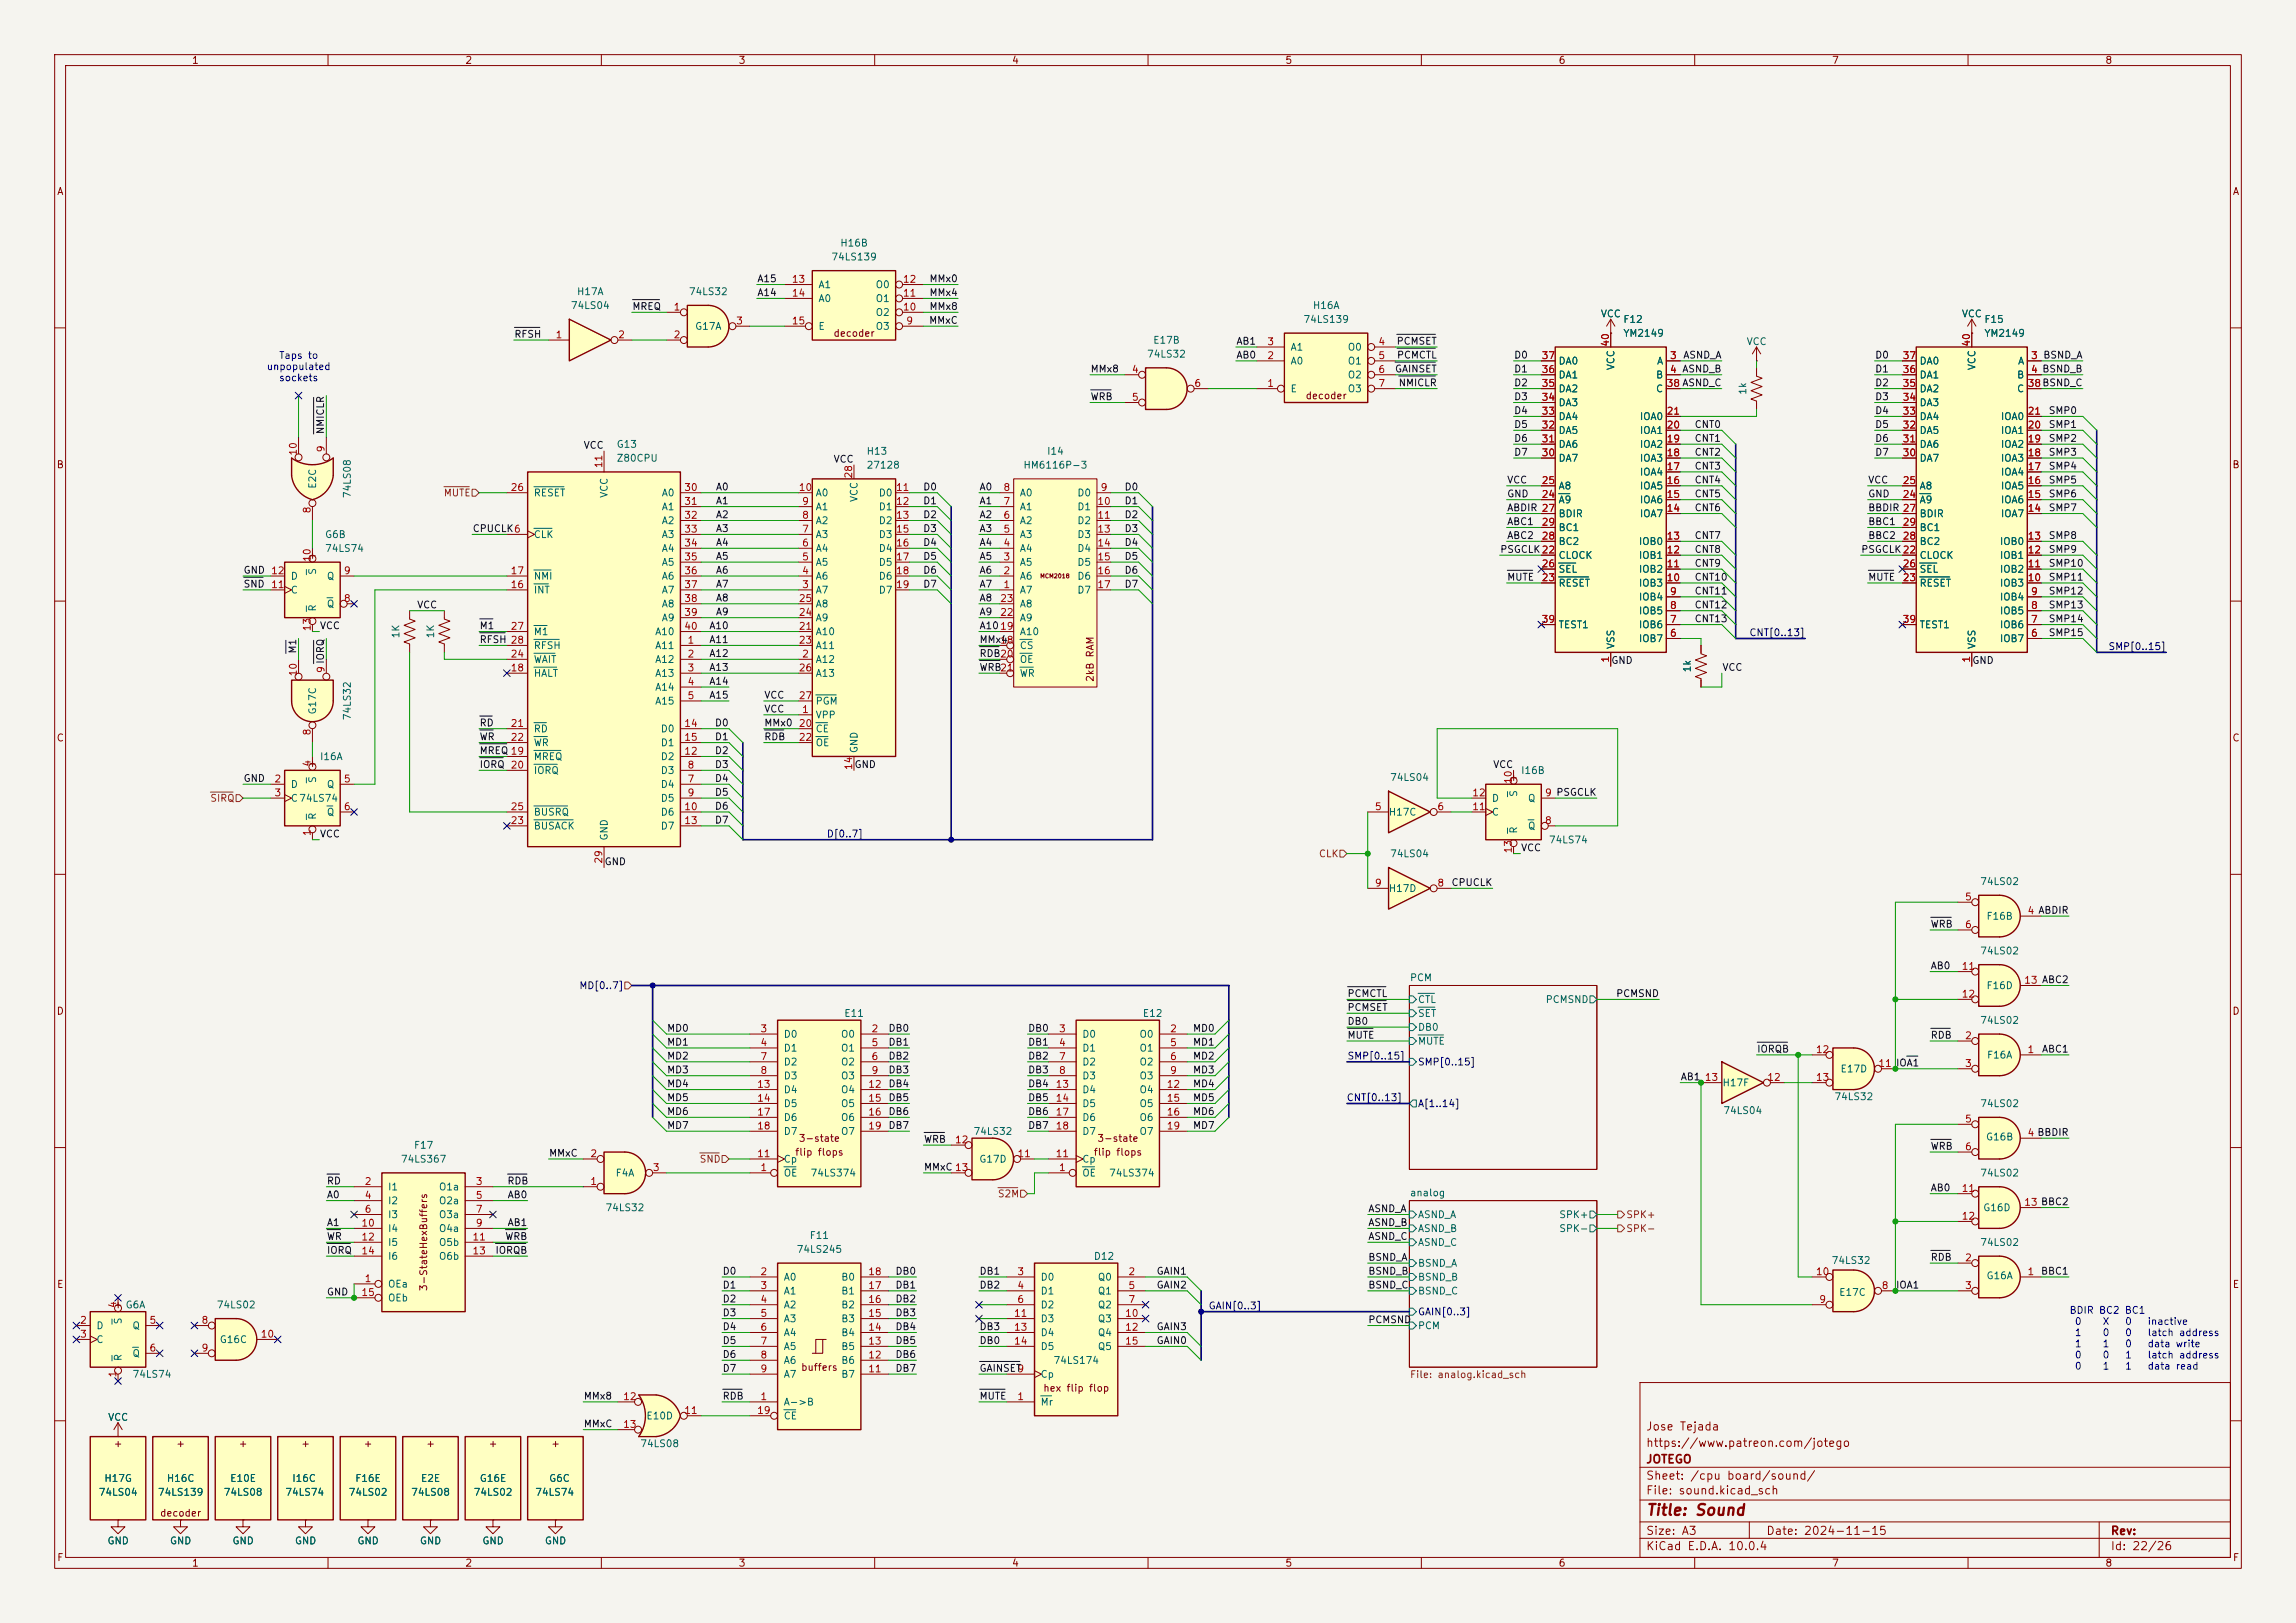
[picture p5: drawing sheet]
<svg xmlns="http://www.w3.org/2000/svg" width="420mm" height="297mm" viewBox="0 0 420 297" stroke-linecap="round" stroke-linejoin="round" font-family="sans-serif">
<defs><g id="words">
<text font-size="2" fill="#840000" x="301" y="277.8">Title: Sound</text>
<g font-size="1.5" fill="#840000">
<text x="301" y="262.1">Jose Tejada</text>
<text x="301" y="268.1">JOTEGO</text>
<text x="301" y="265.1">https://www.patreon.com/jotego</text>
<text x="301" y="273.8">File: sound.kicad_sch</text>
<text x="301" y="271.1">Sheet: /cpu board/sound/</text>
<text x="301" y="281.2">Size: A3</text>
<text x="323" y="281.2">Date: 2024-11-15</text>
<text x="386" y="281.2">Rev:</text>
<text x="301" y="284">KiCad E.D.A. 10.0.4</text>
<text x="386" y="284">Id: 22/26</text>
</g>
<g font-size="1.3" fill="#840000">
<text x="35" y="12">1</text>
<text x="85" y="12">2</text>
<text x="135" y="12">3</text>
<text x="185" y="12">4</text>
<text x="235" y="12">5</text>
<text x="285" y="12">6</text>
<text x="335" y="12">7</text>
<text x="385" y="12">8</text>
<text x="10.3" y="36">A</text>
<text x="408.3" y="36">A</text>
<text x="152.4" y="61.9">decoder</text>
<text x="238.7" y="73.4">decoder</text>
<text x="10.3" y="86">B</text>
<text x="408.2" y="86">B</text>
<text x="56.3" y="102.6">+</text>
<text x="200.4" y="124.9" transform="rotate(-90 200.4 124.9)">2kB RAM</text>
<text x="10.3" y="136">C</text>
<text x="408.2" y="136">C</text>
<text x="56.3" y="140.7">+</text>
<text x="276" y="143.2">+</text>
<text x="10.3" y="186">D</text>
<text x="408.2" y="186">D</text>
<text x="146" y="209.3">3-state</text>
<text x="200.6" y="209.3">3-state</text>
<text x="145.3" y="211.8">flip flops</text>
<text x="200" y="211.8">flip flops</text>
<text x="10.3" y="236">E</text>
<text x="20.7" y="239.7">+ G6A</text>
<text x="78.4" y="236.4" transform="rotate(-90 78.4 236.4)">3-StateHexBuffers</text>
<text x="408.3" y="236">E</text>
<text x="146.4" y="251.2">buffers</text>
<text x="190.7" y="255">hex flip flop</text>
<text x="20.7" y="265.1">+</text>
<text x="32.1" y="265.1">+</text>
<text x="43.6" y="265.1">+</text>
<text x="55" y="265.1">+</text>
<text x="66.4" y="265.1">+</text>
<text x="77.9" y="265.1">+</text>
<text x="89.3" y="265.1">+</text>
<text x="100.7" y="265.1">+</text>
<text x="29.2" y="277.8">decoder</text>
<text x="10.3" y="286">F</text>
<text x="35" y="287">1</text>
<text x="85" y="287">2</text>
<text x="135" y="287">3</text>
<text x="185" y="287">4</text>
<text x="235" y="287">5</text>
<text x="285" y="287">6</text>
<text x="335" y="287">7</text>
<text x="385" y="287">8</text>
<text x="408.3" y="286">F</text>
</g>
<g font-size="1.3" fill="#006464">
<text x="152" y="48">74LS139</text>
<text x="153.6" y="45.4">H16B</text>
<text x="149.6" y="53">A1</text>
<text x="160.1" y="53">O0</text>
<text x="104.3" y="56.9">74LS04</text>
<text x="105.4" y="54.3">H17A</text>
<text x="125.9" y="54.3">74LS32</text>
<text x="149.6" y="55.6">A0</text>
<text x="160.1" y="58.1">O2</text>
<text x="160.1" y="55.6">O1</text>
<text x="238.3" y="59.4">74LS139</text>
<text x="240" y="56.9">H16A</text>
<text x="292.7" y="58.4">VCC</text>
<text x="296.8" y="59.4">F12</text>
<text x="358.8" y="58.4">VCC</text>
<text x="362.9" y="59.4">F15</text>
<text x="127" y="60.7">G17A</text>
<text x="149.6" y="60.7">E</text>
<text x="160.1" y="60.7">O3</text>
<text x="209.7" y="65.7">74LS32</text>
<text x="210.8" y="63.2">E17B</text>
<text x="236" y="64.5">A1</text>
<text x="246.4" y="64.5">O0</text>
<text x="296.8" y="61.9">YM2149</text>
<text x="319.4" y="63.5">VCC</text>
<text x="362.9" y="61.9">YM2149</text>
<text x="236" y="67">A0</text>
<text x="246.4" y="67">O1</text>
<text x="246.4" y="69.6">O2</text>
<text x="285" y="69.6">DA1</text>
<text x="285" y="67">DA0</text>
<text x="295.6" y="67.8" transform="rotate(-90 295.6 67.8)">VCC</text>
<text x="302.8" y="69.6">B</text>
<text x="303" y="67">A</text>
<text x="351" y="69.6">DA1</text>
<text x="351" y="67">DA0</text>
<text x="361.7" y="67.8" transform="rotate(-90 361.7 67.8)">VCC</text>
<text x="368.9" y="69.6">B</text>
<text x="369" y="67">A</text>
<text x="236" y="72.1">E</text>
<text x="246.4" y="72.1">O3</text>
<text x="285" y="77.2">DA4</text>
<text x="285" y="74.6">DA3</text>
<text x="285" y="72.1">DA2</text>
<text x="299.9" y="77.2">IOA0</text>
<text x="302.8" y="72.1">C</text>
<text x="319.7" y="72.3" transform="rotate(-90 319.7 72.3)">1k</text>
<text x="351" y="77.2">DA4</text>
<text x="351" y="74.6">DA3</text>
<text x="351" y="72.1">DA2</text>
<text x="365.9" y="77.2">IOA0</text>
<text x="368.9" y="72.1">C</text>
<text x="112.7" y="82.3">G13</text>
<text x="158.4" y="83.5">H13</text>
<text x="191.4" y="83.5">I14</text>
<text x="285" y="82.3">DA6</text>
<text x="285" y="79.7">DA5</text>
<text x="299.9" y="82.3">IOA2</text>
<text x="299.9" y="79.7">IOA1</text>
<text x="351" y="82.3">DA6</text>
<text x="351" y="79.7">DA5</text>
<text x="365.9" y="82.3">IOA2</text>
<text x="365.9" y="79.7">IOA1</text>
<text x="58.1" y="89.5" transform="rotate(-90 58.1 89.5)">E2C</text>
<text x="112.7" y="84.8">Z80CPU</text>
<text x="158.4" y="86.1">27128</text>
<text x="187.1" y="86.1">HM6116P-3</text>
<text x="285" y="89.9">A8</text>
<text x="285" y="84.8">DA7</text>
<text x="299.9" y="89.9">IOA5</text>
<text x="299.9" y="87.3">IOA4</text>
<text x="299.9" y="84.8">IOA3</text>
<text x="351" y="89.9">A8</text>
<text x="351" y="84.8">DA7</text>
<text x="365.9" y="89.9">IOA5</text>
<text x="365.9" y="87.3">IOA4</text>
<text x="365.9" y="84.8">IOA3</text>
<text x="64.5" y="91.3" transform="rotate(-90 64.5 91.3)">74LS08</text>
<text x="97.5" y="91.1">RESET</text>
<text x="111.5" y="91.2" transform="rotate(-90 111.5 91.2)">VCC</text>
<text x="120.9" y="91.1">A0</text>
<text x="120.9" y="93.7">A1</text>
<text x="149.1" y="93.7">A1</text>
<text x="149.1" y="91.1">A0</text>
<text x="157.2" y="92" transform="rotate(-90 157.2 92)">VCC</text>
<text x="160.6" y="91.1">D0</text>
<text x="160.6" y="93.7">D1</text>
<text x="186.4" y="93.7">A1</text>
<text x="186.4" y="91.1">A0</text>
<text x="197" y="91.1">D0</text>
<text x="197" y="93.7">D1</text>
<text x="285" y="92.4">A9</text>
<text x="285" y="95">BDIR</text>
<text x="299.9" y="95">IOA7</text>
<text x="299.9" y="92.4">IOA6</text>
<text x="351" y="92.4">A9</text>
<text x="351" y="95">BDIR</text>
<text x="365.9" y="95">IOA7</text>
<text x="365.9" y="92.4">IOA6</text>
<text x="59.4" y="98.8">G6B</text>
<text x="59.4" y="101.3">74LS74</text>
<text x="97.5" y="98.8">CLK</text>
<text x="120.9" y="96.2">A2</text>
<text x="120.9" y="98.8">A3</text>
<text x="120.9" y="101.3">A4</text>
<text x="149.1" y="101.3">A4</text>
<text x="149.1" y="98.8">A3</text>
<text x="149.1" y="96.2">A2</text>
<text x="160.6" y="96.2">D2</text>
<text x="160.6" y="98.8">D3</text>
<text x="160.6" y="101.3">D4</text>
<text x="186.4" y="101.3">A4</text>
<text x="186.4" y="98.8">A3</text>
<text x="186.4" y="96.2">A2</text>
<text x="197" y="96.2">D2</text>
<text x="197" y="98.8">D3</text>
<text x="197" y="101.3">D4</text>
<text x="285" y="100">BC2</text>
<text x="285" y="97.5">BC1</text>
<text x="299.7" y="100">IOB0</text>
<text x="351" y="100">BC2</text>
<text x="351" y="97.5">BC1</text>
<text x="365.7" y="100">IOB0</text>
<text x="53.1" y="106.4">D</text>
<text x="58.1" y="105.3" transform="rotate(-90 58.1 105.3)">S</text>
<text x="59.7" y="106.4">Q</text>
<text x="97.5" y="106.4">NMI</text>
<text x="120.9" y="103.8">A5</text>
<text x="120.9" y="106.4">A6</text>
<text x="149.1" y="106.4">A6</text>
<text x="149.1" y="103.8">A5</text>
<text x="160.6" y="103.8">D5</text>
<text x="160.6" y="106.4">D6</text>
<text x="186.4" y="106.4">A6</text>
<text x="186.4" y="103.8">A5</text>
<text x="197" y="103.8">D5</text>
<text x="197" y="106.4">D6</text>
<text x="285" y="102.6">CLOCK</text>
<text x="285" y="107.7">RESET</text>
<text x="285" y="105.1">SEL</text>
<text x="299.7" y="107.7">IOB3</text>
<text x="299.7" y="105.1">IOB2</text>
<text x="299.7" y="102.6">IOB1</text>
<text x="351" y="102.6">CLOCK</text>
<text x="351" y="107.7">RESET</text>
<text x="351" y="105.1">SEL</text>
<text x="365.7" y="107.7">IOB3</text>
<text x="365.7" y="105.1">IOB2</text>
<text x="365.7" y="102.6">IOB1</text>
<text x="53.1" y="108.9">C</text>
<text x="58.1" y="112" transform="rotate(-90 58.1 112)">R</text>
<text x="59.7" y="111.5">Q</text>
<text x="97.5" y="108.9">INT</text>
<text x="120.9" y="108.9">A7</text>
<text x="120.9" y="111.5">A8</text>
<text x="149.1" y="108.9">A7</text>
<text x="149.1" y="111.5">A8</text>
<text x="160.6" y="108.9">D7</text>
<text x="186.4" y="108.9">A7</text>
<text x="186.4" y="111.5">A8</text>
<text x="197" y="108.9">D7</text>
<text x="299.7" y="112.7">IOB5</text>
<text x="299.7" y="110.2">IOB4</text>
<text x="365.7" y="112.7">IOB5</text>
<text x="365.7" y="110.2">IOB4</text>
<text x="73.4" y="116.9" transform="rotate(-90 73.4 116.9)">1K</text>
<text x="79.7" y="116.9" transform="rotate(-90 79.7 116.9)">1K</text>
<text x="97.5" y="116.5">M1</text>
<text x="97.5" y="119.1">RFSH</text>
<text x="119.7" y="119.1">A11</text>
<text x="119.7" y="116.5">A10</text>
<text x="120.9" y="114">A9</text>
<text x="149.1" y="116.5">A10</text>
<text x="149.1" y="119.1">A11</text>
<text x="149.1" y="114">A9</text>
<text x="186.4" y="119.1">CS</text>
<text x="186.4" y="116.5">A10</text>
<text x="186.4" y="114">A9</text>
<text x="285" y="115.3">TEST1</text>
<text x="295.6" y="118.9" transform="rotate(-90 295.6 118.9)">VSS</text>
<text x="299.7" y="117.8">IOB7</text>
<text x="299.7" y="115.3">IOB6</text>
<text x="351" y="115.3">TEST1</text>
<text x="361.7" y="118.9" transform="rotate(-90 361.7 118.9)">VSS</text>
<text x="365.7" y="117.8">IOB7</text>
<text x="365.7" y="115.3">IOB6</text>
<text x="97.5" y="124.2">HALT</text>
<text x="97.5" y="121.6">WAIT</text>
<text x="119.7" y="121.6">A12</text>
<text x="119.7" y="124.2">A13</text>
<text x="149.1" y="121.6">A12</text>
<text x="149.1" y="124.2">A13</text>
<text x="186.4" y="121.6">OE</text>
<text x="186.4" y="124.2">WR</text>
<text x="309.6" y="123.1" transform="rotate(-90 309.6 123.1)">1k</text>
<text x="58.1" y="130.9" transform="rotate(-90 58.1 130.9)">G17C</text>
<text x="64.5" y="131.9" transform="rotate(-90 64.5 131.9)">74LS32</text>
<text x="119.7" y="126.7">A14</text>
<text x="119.7" y="129.2">A15</text>
<text x="149.1" y="131.8">VPP</text>
<text x="149.1" y="129.2">PGM</text>
<text x="97.5" y="134.3">RD</text>
<text x="97.5" y="136.9">WR</text>
<text x="120.8" y="134.3">D0</text>
<text x="120.8" y="136.9">D1</text>
<text x="149.1" y="134.3">CE</text>
<text x="149.1" y="136.9">OE</text>
<text x="157.2" y="137.9" transform="rotate(-90 157.2 137.9)">GND</text>
<text x="58.1" y="143.4" transform="rotate(-90 58.1 143.4)">S</text>
<text x="58.4" y="139.4">I16A</text>
<text x="97.5" y="139.4">MREQ</text>
<text x="97.5" y="141.9">IORQ</text>
<text x="120.8" y="141.9">D3</text>
<text x="120.8" y="139.4">D2</text>
<text x="254.2" y="143.2">74LS04</text>
<text x="278.1" y="141.9">I16B</text>
<text x="53.1" y="144.5">D</text>
<text x="53.1" y="147">C74LS74</text>
<text x="59.7" y="144.5">Q</text>
<text x="59.7" y="149.6">Q</text>
<text x="97.5" y="149.6">BUSRQ</text>
<text x="120.8" y="144.5">D4</text>
<text x="120.8" y="147">D5</text>
<text x="120.8" y="149.6">D6</text>
<text x="253.9" y="149.6">H17C</text>
<text x="272.8" y="149.6">C</text>
<text x="272.8" y="147">D</text>
<text x="277.8" y="145.9" transform="rotate(-90 277.8 145.9)">S</text>
<text x="279.4" y="147">Q</text>
<text x="58.1" y="150.1" transform="rotate(-90 58.1 150.1)">R</text>
<text x="97.5" y="152.1">BUSACK</text>
<text x="111.5" y="153.9" transform="rotate(-90 111.5 153.9)">GND</text>
<text x="120.8" y="152.1">D7</text>
<text x="277.8" y="152.7" transform="rotate(-90 277.8 152.7)">R</text>
<text x="279.4" y="152.1">Q</text>
<text x="283.2" y="154.6">74LS74</text>
<text x="254.2" y="157.2">74LS04</text>
<text x="253.9" y="163.5">H17D</text>
<text x="362.1" y="162.3">74LS02</text>
<text x="363.3" y="168.6">F16B</text>
<text x="257.8" y="179.9">PCM</text>
<text x="362.1" y="175">74LS02</text>
<text x="259.3" y="183.9">CTL</text>
<text x="282.6" y="183.9">PCMSND</text>
<text x="363.3" y="181.3">F16D</text>
<text x="143.3" y="190.2">D0</text>
<text x="153.7" y="190.2">O0</text>
<text x="154.3" y="186.4">E11</text>
<text x="197.9" y="190.2">D0</text>
<text x="208.3" y="190.2">O0</text>
<text x="208.9" y="186.4">E12</text>
<text x="259.3" y="188.9">DB0</text>
<text x="259.3" y="191.5">MUTE</text>
<text x="259.3" y="186.4">SET</text>
<text x="362.1" y="187.7">74LS02</text>
<text x="143.3" y="192.7">D1</text>
<text x="143.3" y="195.3">D2</text>
<text x="143.3" y="197.8">D3</text>
<text x="153.7" y="192.7">O1</text>
<text x="153.7" y="195.3">O2</text>
<text x="153.7" y="197.8">O3</text>
<text x="197.9" y="192.7">D1</text>
<text x="197.9" y="195.3">D2</text>
<text x="197.9" y="197.8">D3</text>
<text x="208.3" y="192.7">O1</text>
<text x="208.3" y="195.3">O2</text>
<text x="208.3" y="197.8">O3</text>
<text x="336.6" y="196.6">E17D</text>
<text x="363.4" y="194">F16A</text>
<text x="143.3" y="200.4">D4</text>
<text x="143.3" y="202.9">D5</text>
<text x="153.7" y="200.4">O4</text>
<text x="153.7" y="202.9">O5</text>
<text x="197.9" y="200.4">D4</text>
<text x="197.9" y="202.9">D5</text>
<text x="208.3" y="200.4">O4</text>
<text x="208.3" y="202.9">O5</text>
<text x="315" y="199.1">H17F</text>
<text x="335.5" y="201.6">74LS32</text>
<text x="362.1" y="202.9">74LS02</text>
<text x="143.3" y="205.4">D6</text>
<text x="143.3" y="208">D7</text>
<text x="153.7" y="205.4">O6</text>
<text x="153.7" y="208">O7</text>
<text x="178" y="208">74LS32</text>
<text x="197.9" y="205.4">D6</text>
<text x="197.9" y="208">D7</text>
<text x="208.3" y="205.4">O6</text>
<text x="208.3" y="208">O7</text>
<text x="315.1" y="204.2">74LS04</text>
<text x="363.2" y="209">G16B</text>
<text x="73.2" y="213.1">74LS367</text>
<text x="75.6" y="210.5">F17</text>
<text x="112.5" y="215.6">F4A</text>
<text x="143.3" y="215.6">OE</text>
<text x="143.3" y="213.1">Cp</text>
<text x="148.2" y="215.6">74LS374</text>
<text x="179" y="213.1">G17D</text>
<text x="197.9" y="215.6">OE</text>
<text x="197.9" y="213.1">Cp</text>
<text x="202.8" y="215.6">74LS374</text>
<text x="362.1" y="215.6">74LS02</text>
<text x="70.9" y="218.1">I1</text>
<text x="70.9" y="220.7">I2</text>
<text x="80.2" y="218.1">O1a</text>
<text x="80.2" y="220.7">O2a</text>
<text x="110.7" y="222">74LS32</text>
<text x="257.8" y="219.2">analog</text>
<text x="362.7" y="222">G16D</text>
<text x="70.9" y="223.2">I3</text>
<text x="70.9" y="225.8">I4</text>
<text x="80.2" y="223.2">O3a</text>
<text x="80.2" y="225.8">O4a</text>
<text x="148" y="227">F11</text>
<text x="259.3" y="223.2">ASND_A</text>
<text x="259.3" y="225.8">ASND_B</text>
<text x="285.1" y="223.2">SPK+</text>
<text x="285.1" y="225.8">SPK-</text>
<text x="70.9" y="228.3">I5</text>
<text x="70.9" y="230.8">I6</text>
<text x="80.2" y="228.3">O5b</text>
<text x="80.2" y="230.8">O6b</text>
<text x="145.6" y="229.6">74LS245</text>
<text x="200" y="230.8">D12</text>
<text x="259.3" y="228.3">ASND_C</text>
<text x="259.3" y="232.1">BSND_A</text>
<text x="334.9" y="231.6">74LS32</text>
<text x="362.1" y="228.3">74LS02</text>
<text x="39.5" y="239.7">74LS02</text>
<text x="70.9" y="235.9">OEa</text>
<text x="70.9" y="238.5">OEb</text>
<text x="143.3" y="234.7">A0</text>
<text x="143.3" y="237.2">A1</text>
<text x="143.3" y="239.7">A2</text>
<text x="153.8" y="239.7">B2</text>
<text x="153.8" y="237.2">B1</text>
<text x="153.8" y="234.7">B0</text>
<text x="190.2" y="234.7">D0</text>
<text x="190.2" y="237.2">D1</text>
<text x="190.2" y="239.7">D2</text>
<text x="200.7" y="234.7">Q0</text>
<text x="200.7" y="237.2">Q1</text>
<text x="200.7" y="239.7">Q2</text>
<text x="259.3" y="234.7">BSND_B</text>
<text x="259.3" y="237.2">BSND_C</text>
<text x="336.3" y="237.4">E17C</text>
<text x="363.3" y="234.4">G16A</text>
<text x="17.5" y="243.5">D</text>
<text x="22.6" y="242.5" transform="rotate(-90 22.6 242.5)">S</text>
<text x="24.1" y="243.5">Q</text>
<text x="143.3" y="242.3">A3</text>
<text x="143.3" y="244.8">A4</text>
<text x="153.8" y="244.8">B4</text>
<text x="153.8" y="242.3">B3</text>
<text x="190.2" y="242.3">D3</text>
<text x="190.2" y="244.8">D4</text>
<text x="200.7" y="242.3">Q3</text>
<text x="200.7" y="244.8">Q4</text>
<text x="259.3" y="243.5">PCM</text>
<text x="17.5" y="246.1">C</text>
<text x="22.6" y="249.2" transform="rotate(-90 22.6 249.2)">R</text>
<text x="24.1" y="248.6">Q</text>
<text x="40.1" y="246.1">G16C</text>
<text x="143.3" y="247.4">A5</text>
<text x="143.3" y="249.9">A6</text>
<text x="153.8" y="249.9">B6</text>
<text x="153.8" y="247.4">B5</text>
<text x="190.2" y="247.4">D5</text>
<text x="192.6" y="249.9">74LS174</text>
<text x="200.7" y="247.4">Q5</text>
<text x="24.1" y="252.4">74LS74</text>
<text x="143.3" y="257.5">A-&gt;B</text>
<text x="143.3" y="252.4">A7</text>
<text x="153.8" y="252.4">B7</text>
<text x="190.2" y="257.5">Mr</text>
<text x="190.2" y="252.4">Cp</text>
<text x="19.7" y="260.3">VCC</text>
<text x="118.1" y="260.1">E10D</text>
<text x="143.3" y="260.1">CE</text>
<text x="117" y="265.1">74LS08</text>
<text x="18" y="274">74LS04</text>
<text x="19" y="271.5">H17G</text>
<text x="28.8" y="274">74LS139</text>
<text x="30.4" y="271.5">H16C</text>
<text x="40.8" y="274">74LS08</text>
<text x="42" y="271.5">E10E</text>
<text x="52.1" y="274">74LS74</text>
<text x="53.3" y="271.5">I16C</text>
<text x="63.7" y="274">74LS02</text>
<text x="64.9" y="271.5">F16E</text>
<text x="75.1" y="274">74LS08</text>
<text x="76.9" y="271.5">E2E</text>
<text x="86.5" y="274">74LS02</text>
<text x="87.6" y="271.5">G16E</text>
<text x="97.8" y="274">74LS74</text>
<text x="100.3" y="271.5">G6C</text>
<text x="19.6" y="282.9">GND</text>
<text x="31" y="282.9">GND</text>
<text x="42.4" y="282.9">GND</text>
<text x="53.8" y="282.9">GND</text>
<text x="65.3" y="282.9">GND</text>
<text x="76.7" y="282.9">GND</text>
<text x="88.1" y="282.9">GND</text>
<text x="99.6" y="282.9">GND</text>
</g>
<g font-size="1.3" fill="#0f0f0f">
<text x="138.4" y="51.9">A15</text>
<text x="169.9" y="51.9">MMx0</text>
<text x="115.6" y="57">MREQ</text>
<text x="138.4" y="54.5">A14</text>
<text x="169.9" y="59.6">MMxC</text>
<text x="169.9" y="57">MMx8</text>
<text x="169.9" y="54.5">MMx4</text>
<text x="94" y="62.1">RFSH</text>
<text x="226.1" y="65.9">AB0</text>
<text x="226.1" y="63.4">AB1</text>
<text x="255.4" y="63.4">PCMSET</text>
<text x="255.4" y="65.9">PCMCTL</text>
<text x="276.9" y="65.9">D0</text>
<text x="307.8" y="65.9">ASND_A</text>
<text x="342.9" y="65.9">D0</text>
<text x="199.4" y="68.5">MMx8</text>
<text x="255.1" y="68.5">GAINSET</text>
<text x="255.7" y="71">NMICLR</text>
<text x="276.9" y="68.5">D1</text>
<text x="276.9" y="71">D2</text>
<text x="342.9" y="71">D2</text>
<text x="342.9" y="68.5">D1</text>
<text x="199.4" y="73.5">WRB</text>
<text x="276.9" y="73.5">D3</text>
<text x="276.9" y="76.1">D4</text>
<text x="342.9" y="73.5">D3</text>
<text x="342.9" y="76.1">D4</text>
<text x="374.6" y="76.1">SMP0</text>
<text x="59.6" y="79.5" transform="rotate(-90 59.6 79.5)">NMICLR</text>
<text x="106.7" y="82.4">VCC</text>
<text x="276.9" y="83.7">D7</text>
<text x="276.9" y="81.2">D6</text>
<text x="276.9" y="78.6">D5</text>
<text x="309.9" y="83.7">CNT2</text>
<text x="309.9" y="78.6">CNT0</text>
<text x="309.9" y="81.2">CNT1</text>
<text x="342.9" y="83.7">D7</text>
<text x="342.9" y="81.2">D6</text>
<text x="342.9" y="78.6">D5</text>
<text x="374.6" y="81.2">SMP2</text>
<text x="374.6" y="83.7">SMP3</text>
<text x="374.6" y="78.6">SMP1</text>
<text x="152.4" y="85">VCC</text>
<text x="275.6" y="88.8">VCC</text>
<text x="309.9" y="88.8">CNT4</text>
<text x="309.9" y="86.2">CNT3</text>
<text x="341.6" y="88.8">VCC</text>
<text x="374.6" y="88.8">SMP5</text>
<text x="374.6" y="86.2">SMP4</text>
<text x="130.8" y="95.1">A2</text>
<text x="130.8" y="92.6">A1</text>
<text x="130.8" y="90">A0</text>
<text x="168.8" y="90">D0</text>
<text x="168.8" y="92.6">D1</text>
<text x="168.8" y="95.1">D2</text>
<text x="179.1" y="95.1">A2</text>
<text x="179.1" y="92.6">A1</text>
<text x="179.1" y="90">A0</text>
<text x="205.6" y="92.6">D1</text>
<text x="205.6" y="95.1">D2</text>
<text x="205.6" y="90">D0</text>
<text x="275.6" y="93.9">ABDIR 27</text>
<text x="275.6" y="91.3">GND</text>
<text x="309.9" y="93.9">CNT6</text>
<text x="309.9" y="91.3">CNT5</text>
<text x="341.6" y="93.9">BBDIR 27</text>
<text x="341.6" y="91.3">GND</text>
<text x="374.6" y="93.9">SMP7</text>
<text x="374.6" y="91.3">SMP6</text>
<text x="86.4" y="97.7">CPUCLK6</text>
<text x="130.8" y="100.2">A4</text>
<text x="130.8" y="97.7">A3</text>
<text x="168.8" y="97.7">D3</text>
<text x="168.8" y="100.2">D4</text>
<text x="179.1" y="100.2">A4</text>
<text x="179.1" y="97.7">A3</text>
<text x="205.6" y="100.2">D4</text>
<text x="205.6" y="97.7">D3</text>
<text x="274.3" y="101.5">PSGCLK22</text>
<text x="275.6" y="96.4">ABC1</text>
<text x="275.6" y="98.9">ABC2</text>
<text x="309.9" y="98.9">CNT7</text>
<text x="309.9" y="101.5">CNT8</text>
<text x="340.4" y="101.5">PSGCLK22</text>
<text x="341.6" y="98.9">BBC2</text>
<text x="341.6" y="96.4">BBC1</text>
<text x="374.6" y="101.5">SMP9</text>
<text x="374.6" y="98.9">SMP8</text>
<text x="44.4" y="107.8">SND</text>
<text x="44.4" y="105.3">GND</text>
<text x="130.8" y="105.3">A6</text>
<text x="130.8" y="102.7">A5</text>
<text x="130.8" y="107.8">A7</text>
<text x="168.8" y="107.8">D7</text>
<text x="168.8" y="105.3">D6</text>
<text x="168.8" y="102.7">D5</text>
<text x="179.1" y="107.8">A7</text>
<text x="179.1" y="102.7">A5</text>
<text x="179.1" y="105.3">A6</text>
<text x="205.6" y="107.8">D7</text>
<text x="205.6" y="105.3">D6</text>
<text x="205.6" y="102.7">D5</text>
<text x="275.6" y="106.6">MUTE</text>
<text x="309.9" y="104">CNT9</text>
<text x="309.9" y="106.6">CNT10</text>
<text x="341.6" y="106.6">MUTE</text>
<text x="374.6" y="104">SMP10</text>
<text x="374.6" y="106.6">SMP11</text>
<text x="76.2" y="111.6">VCC</text>
<text x="130.8" y="110.4">A8</text>
<text x="130.8" y="112.9">A9</text>
<text x="179.1" y="110.4">A8</text>
<text x="179.1" y="112.9">A9</text>
<text x="309.9" y="111.6">CNT12</text>
<text x="309.9" y="109.1">CNT11</text>
<text x="374.6" y="111.6">SMP13</text>
<text x="374.6" y="109.1">SMP12</text>
<text x="54.5" y="119.7" transform="rotate(-90 54.5 119.7)">M1</text>
<text x="58.4" y="115.4">VCC</text>
<text x="87.6" y="118">RFSH 28</text>
<text x="87.6" y="115.4">M1</text>
<text x="129.6" y="115.4">A10</text>
<text x="129.6" y="118">A11</text>
<text x="179.1" y="118">MMx4</text>
<text x="179.1" y="115.4">A1019</text>
<text x="309.9" y="114.2">CNT13</text>
<text x="374.6" y="114.2">SMP14</text>
<text x="374.6" y="116.7">SMP15</text>
<text x="129.6" y="120.5">A12</text>
<text x="129.6" y="125.6">A14</text>
<text x="129.6" y="123.1">A13</text>
<text x="179.1" y="120.5">RDB20</text>
<text x="179.1" y="123.1">WRB21</text>
<text x="294.6" y="121.8">GND</text>
<text x="315" y="123.1">VCC</text>
<text x="360.7" y="121.8">GND</text>
<text x="129.6" y="128.1">A15</text>
<text x="139.7" y="130.7">VCC</text>
<text x="139.7" y="128.1">VCC</text>
<text x="87.6" y="135.8">WR</text>
<text x="87.6" y="133.2">RD</text>
<text x="130.7" y="133.2">D0</text>
<text x="130.7" y="135.8">D1</text>
<text x="139.7" y="133.2">MMx0</text>
<text x="139.7" y="135.8">RDB</text>
<text x="44.4" y="143.4">GND</text>
<text x="87.6" y="138.3">MREQ 19</text>
<text x="87.6" y="140.8">IORQ</text>
<text x="130.7" y="143.4">D4</text>
<text x="130.7" y="138.3">D2</text>
<text x="130.7" y="140.8">D3</text>
<text x="156.2" y="140.8">GND</text>
<text x="273" y="140.8">VCC</text>
<text x="130.7" y="145.9">D5</text>
<text x="130.7" y="148.5">D6</text>
<text x="58.4" y="153.5">VCC</text>
<text x="130.7" y="151">D7</text>
<text x="110.5" y="158.6">GND</text>
<text x="278.1" y="156.1">VCC</text>
<text x="265.4" y="162.4">CPUCLK</text>
<text x="353.1" y="170.1">WRB</text>
<text x="353.1" y="177.7">AB0</text>
<text x="246.4" y="185.3">PCMSET</text>
<text x="246.4" y="182.8">PCMCTL</text>
<text x="295.5" y="182.8">PCMSND</text>
<text x="121.9" y="189.1">MD0</text>
<text x="121.9" y="191.6">MD1</text>
<text x="162.4" y="191.6">DB1</text>
<text x="162.4" y="189.1">DB0</text>
<text x="188" y="191.6">DB1</text>
<text x="188" y="189.1">DB0</text>
<text x="218.1" y="189.1">MD0</text>
<text x="218.1" y="191.6">MD1</text>
<text x="246.4" y="187.8">DB0</text>
<text x="246.4" y="190.4">MUTE</text>
<text x="353.1" y="190.4">RDB</text>
<text x="121.9" y="194.2">MD2</text>
<text x="121.9" y="196.7">MD3</text>
<text x="162.4" y="196.7">DB3</text>
<text x="162.4" y="194.2">DB2</text>
<text x="188" y="196.7">DB3</text>
<text x="188" y="194.2">DB2</text>
<text x="218.1" y="196.7">MD3</text>
<text x="218.1" y="194.2">MD2</text>
<text x="307.3" y="198">AB1</text>
<text x="321.3" y="192.9">IORQB</text>
<text x="346.7" y="195.5">IOA1</text>
<text x="373.4" y="192.9">ABC1</text>
<text x="121.9" y="201.8">MD5</text>
<text x="121.9" y="199.3">MD4</text>
<text x="162.4" y="199.3">DB4</text>
<text x="162.4" y="201.8">DB5</text>
<text x="188" y="201.8">DB5</text>
<text x="188" y="199.3">DB4</text>
<text x="218.1" y="199.3">MD4</text>
<text x="218.1" y="201.8">MD5</text>
<text x="121.9" y="204.3">MD6</text>
<text x="121.9" y="206.9">MD7</text>
<text x="162.4" y="206.9">DB7</text>
<text x="162.4" y="204.3">DB6</text>
<text x="168.9" y="209.4">WRB</text>
<text x="188" y="204.3">DB6</text>
<text x="188" y="206.9">DB7</text>
<text x="218.1" y="204.3">MD6</text>
<text x="218.1" y="206.9">MD7</text>
<text x="100.3" y="212">MMxC</text>
<text x="168.9" y="214.5">MMxC 13</text>
<text x="353.1" y="210.7">WRB</text>
<text x="59.7" y="219.6">A0</text>
<text x="59.7" y="217">RD</text>
<text x="92.7" y="217">RDB</text>
<text x="92.7" y="219.6">AB0</text>
<text x="353.1" y="218.3">AB0</text>
<text x="59.7" y="224.7">A1</text>
<text x="59.7" y="227.2">WR</text>
<text x="92.3" y="227.2">WRB</text>
<text x="92.7" y="224.7">AB1</text>
<text x="250.2" y="222.1">ASND_A</text>
<text x="250.2" y="224.7">ASND_B</text>
<text x="250.2" y="227.2">ASND_C</text>
<text x="59.7" y="229.7">IORQ</text>
<text x="90.5" y="229.7">IORQB</text>
<text x="132.1" y="233.6">D0</text>
<text x="163.7" y="233.6">DB0</text>
<text x="179.1" y="233.6">DB1</text>
<text x="211.5" y="233.6">GAIN1</text>
<text x="250.2" y="231">BSND_A</text>
<text x="250.2" y="233.6">BSND_B</text>
<text x="353.1" y="231">RDB</text>
<text x="373.2" y="233.6">BBC1</text>
<text x="59.7" y="237.4">GND</text>
<text x="132.1" y="236.1">D1</text>
<text x="132.1" y="238.6">D2</text>
<text x="163.7" y="238.6">DB2</text>
<text x="163.7" y="236.1">DB1</text>
<text x="179.1" y="236.1">DB2</text>
<text x="211.5" y="236.1">GAIN2</text>
<text x="250.2" y="236.1">BSND_C</text>
<text x="346.7" y="236.1">IOA1</text>
<text x="132.1" y="241.2">D3</text>
<text x="132.1" y="243.7">D4</text>
<text x="163.7" y="243.7">DB4</text>
<text x="163.7" y="241.2">DB3</text>
<text x="179.1" y="243.7">DB3</text>
<text x="211.5" y="243.7">GAIN3</text>
<text x="250.2" y="242.4">PCMSND</text>
<text x="132.1" y="246.3">D5</text>
<text x="132.1" y="251.3">D7</text>
<text x="132.1" y="248.8">D6</text>
<text x="163.7" y="251.3">DB7</text>
<text x="163.7" y="246.3">DB5</text>
<text x="163.7" y="248.8">DB6</text>
<text x="179.1" y="251.3">GAINSET</text>
<text x="179.1" y="246.3">DB0</text>
<text x="211.5" y="246.3">GAIN0</text>
<text x="106.7" y="256.4">MMx8</text>
<text x="132.1" y="256.4">RDB</text>
<text x="179.1" y="256.4">MUTE</text>
<text x="106.7" y="261.5">MMxC</text>
</g>
<g font-size="1.3" fill="#a90000">
<text x="144.7" y="52">13</text>
<text x="165.1" y="52">12</text>
<text x="123.1" y="57.1">1</text>
<text x="134.5" y="59.7">3</text>
<text x="144.7" y="54.6">14</text>
<text x="144.7" y="59.7">15</text>
<text x="165.1" y="57.1">10</text>
<text x="165.1" y="54.6">11</text>
<text x="165.7" y="59.7">9</text>
<text x="101.5" y="62.2">1</text>
<text x="113" y="62.2">2</text>
<text x="123.1" y="62.2">2</text>
<text x="231.7" y="63.5">3</text>
<text x="252" y="63.5">4</text>
<text x="294.6" y="63.5" transform="rotate(-90 294.6 63.5)">40</text>
<text x="360.7" y="63.5" transform="rotate(-90 360.7 63.5)">40</text>
<text x="206.9" y="68.6">4</text>
<text x="218.4" y="71.1">6</text>
<text x="231.7" y="71.1">1</text>
<text x="231.7" y="66">2</text>
<text x="252" y="66">5</text>
<text x="252" y="68.6">6</text>
<text x="252" y="71.1">7</text>
<text x="281.9" y="71.1">35</text>
<text x="281.9" y="68.6">36</text>
<text x="281.9" y="66">37</text>
<text x="304.8" y="71.1">38 ASND_C</text>
<text x="304.8" y="71.1">38</text>
<text x="305.4" y="66">3</text>
<text x="305.4" y="68.6">4 ASND_B</text>
<text x="305.4" y="68.6">4</text>
<text x="347.9" y="71.1">35</text>
<text x="347.9" y="68.6">36</text>
<text x="347.9" y="66">37</text>
<text x="370.8" y="71.1">38BSND_C</text>
<text x="370.8" y="71.1">38</text>
<text x="371.4" y="66">3 BSND_A</text>
<text x="371.4" y="68.6">4 BSND_B</text>
<text x="371.4" y="66">3</text>
<text x="371.4" y="68.6">4</text>
<text x="206.9" y="73.6">5</text>
<text x="281.9" y="76.2">33</text>
<text x="281.9" y="73.6">34</text>
<text x="304.8" y="76.2">21</text>
<text x="347.9" y="76.2">33</text>
<text x="347.9" y="73.6">34</text>
<text x="370.8" y="76.2">21</text>
<text x="54.6" y="83.5" transform="rotate(-90 54.6 83.5)">10</text>
<text x="59.7" y="82.9" transform="rotate(-90 59.7 82.9)">9</text>
<text x="281.9" y="83.8">30</text>
<text x="281.9" y="81.3">31</text>
<text x="281.9" y="78.7">32</text>
<text x="304.8" y="83.8">18</text>
<text x="304.8" y="81.3">19</text>
<text x="304.8" y="78.7">20</text>
<text x="347.9" y="83.8">30</text>
<text x="347.9" y="81.3">31</text>
<text x="347.9" y="78.7">32</text>
<text x="370.8" y="83.8">18</text>
<text x="370.8" y="81.3">19</text>
<text x="370.8" y="78.7">20</text>
<text x="110.5" y="85.8" transform="rotate(-90 110.5 85.8)">11</text>
<text x="156.2" y="87.7" transform="rotate(-90 156.2 87.7)">28</text>
<text x="281.9" y="88.9">25</text>
<text x="304.8" y="88.9">16</text>
<text x="304.8" y="86.3">17</text>
<text x="347.9" y="88.9">25</text>
<text x="370.8" y="88.9">16</text>
<text x="370.8" y="86.3">17</text>
<text x="57.1" y="94.1" transform="rotate(-90 57.1 94.1)">8</text>
<text x="93.3" y="90.1">26</text>
<text x="125.1" y="90.1">30</text>
<text x="125.1" y="92.7">31</text>
<text x="125.1" y="95.2">32</text>
<text x="146" y="90.1">10</text>
<text x="146.6" y="95.2">8</text>
<text x="146.6" y="92.7">9</text>
<text x="163.8" y="90.1">11</text>
<text x="163.8" y="92.7">12</text>
<text x="163.8" y="95.2">13</text>
<text x="183.4" y="95.2">6</text>
<text x="183.4" y="92.7">7</text>
<text x="183.4" y="90.1">8</text>
<text x="200.6" y="92.7">10</text>
<text x="200.6" y="95.2">11</text>
<text x="201.2" y="90.1">9</text>
<text x="281.9" y="91.4">24</text>
<text x="281.9" y="94">27</text>
<text x="304.8" y="94">14</text>
<text x="304.8" y="91.4">15</text>
<text x="347.9" y="91.4">24</text>
<text x="347.9" y="94">27</text>
<text x="370.8" y="94">14</text>
<text x="370.8" y="91.4">15</text>
<text x="125.1" y="97.8">33</text>
<text x="125.1" y="100.3">34</text>
<text x="146.6" y="100.3">6</text>
<text x="146.6" y="97.8">7</text>
<text x="163.8" y="97.8">15</text>
<text x="163.8" y="100.3">16</text>
<text x="183.4" y="100.3">4</text>
<text x="183.4" y="97.8">5</text>
<text x="200.6" y="97.8">13</text>
<text x="200.6" y="100.3">14</text>
<text x="281.9" y="99">28</text>
<text x="281.9" y="96.5">29</text>
<text x="281.9" y="101.6">22</text>
<text x="304.8" y="101.6">12</text>
<text x="304.8" y="99">13</text>
<text x="347.9" y="99">28</text>
<text x="347.9" y="96.5">29</text>
<text x="347.9" y="101.6">22</text>
<text x="370.8" y="101.6">12</text>
<text x="370.8" y="99">13</text>
<text x="49.5" y="107.9">11</text>
<text x="49.5" y="105.4">12</text>
<text x="57.1" y="102.9" transform="rotate(-90 57.1 102.9)">10</text>
<text x="62.8" y="105.4">9</text>
<text x="93.3" y="107.9">16</text>
<text x="93.3" y="105.4">17</text>
<text x="125.1" y="102.8">35</text>
<text x="125.1" y="105.4">36</text>
<text x="125.1" y="107.9">37</text>
<text x="146.6" y="107.9">3</text>
<text x="146.6" y="105.4">4</text>
<text x="146.6" y="102.8">5</text>
<text x="163.8" y="102.8">17</text>
<text x="163.8" y="105.4">18</text>
<text x="163.8" y="107.9">19</text>
<text x="183.4" y="107.9">1</text>
<text x="183.4" y="105.4">2</text>
<text x="183.4" y="102.8">3</text>
<text x="200.6" y="102.8">15</text>
<text x="200.6" y="105.4">16</text>
<text x="200.6" y="107.9">17</text>
<text x="281.9" y="106.7">23</text>
<text x="281.9" y="104.1">26</text>
<text x="304.8" y="106.7">10</text>
<text x="304.8" y="104.1">11</text>
<text x="347.9" y="106.7">23</text>
<text x="347.9" y="104.1">26</text>
<text x="370.8" y="106.7">10</text>
<text x="370.8" y="104.1">11</text>
<text x="62.8" y="110.5">8</text>
<text x="125.1" y="110.5">38</text>
<text x="125.1" y="113">39</text>
<text x="146" y="113">24</text>
<text x="146" y="110.5">25</text>
<text x="182.8" y="113">22</text>
<text x="182.8" y="110.5">23</text>
<text x="305.4" y="111.7">8</text>
<text x="305.4" y="109.2">9</text>
<text x="371.4" y="111.7">8</text>
<text x="371.4" y="109.2">9</text>
<text x="57.1" y="115.6" transform="rotate(-90 57.1 115.6)">13</text>
<text x="93.3" y="115.5">27</text>
<text x="125.1" y="115.5">40</text>
<text x="125.7" y="118.1">1</text>
<text x="146" y="115.5">21</text>
<text x="146" y="118.1">23</text>
<text x="182.8" y="118.1">18</text>
<text x="281.9" y="114.3">39</text>
<text x="305.4" y="116.8">6</text>
<text x="305.4" y="114.3">7</text>
<text x="347.9" y="114.3">39</text>
<text x="371.4" y="116.8">6</text>
<text x="371.4" y="114.3">7</text>
<text x="54.6" y="123.9" transform="rotate(-90 54.6 123.9)">10</text>
<text x="59.7" y="123.3" transform="rotate(-90 59.7 123.3)">9 IORQ</text>
<text x="93.3" y="123.2">18</text>
<text x="93.3" y="120.6">24</text>
<text x="125.7" y="120.6">2</text>
<text x="125.7" y="123.2">3</text>
<text x="125.7" y="125.7">4</text>
<text x="146" y="123.2">26</text>
<text x="146.6" y="120.6">2</text>
<text x="294.6" y="121.4" transform="rotate(-90 294.6 121.4)">1</text>
<text x="360.7" y="121.4" transform="rotate(-90 360.7 121.4)">1</text>
<text x="125.7" y="128.2">5</text>
<text x="146" y="128.2">27</text>
<text x="146.6" y="130.8">1</text>
<text x="57.1" y="134.7" transform="rotate(-90 57.1 134.7)">8</text>
<text x="93.3" y="133.3">21</text>
<text x="93.3" y="135.9">22</text>
<text x="125.1" y="133.3">14</text>
<text x="125.1" y="135.9">15</text>
<text x="146" y="133.3">20</text>
<text x="146" y="135.9">22</text>
<text x="50.1" y="143.5">2</text>
<text x="57.1" y="140.4" transform="rotate(-90 57.1 140.4)">4</text>
<text x="62.8" y="143.5">5</text>
<text x="93.3" y="140.9">20</text>
<text x="125.1" y="138.4">12</text>
<text x="125.7" y="143.5">7</text>
<text x="125.7" y="140.9">8</text>
<text x="156.2" y="141" transform="rotate(-90 156.2 141)">14</text>
<text x="276.8" y="143.6" transform="rotate(-90 276.8 143.6)">10</text>
<text x="50.1" y="146">3</text>
<text x="62.8" y="148.6">6</text>
<text x="93.3" y="148.6">25</text>
<text x="125.1" y="148.6">10</text>
<text x="125.7" y="146">9</text>
<text x="251.4" y="148.6">5</text>
<text x="262.8" y="148.6">6</text>
<text x="269.2" y="148.6">11</text>
<text x="269.2" y="146">12</text>
<text x="282.5" y="146">9 PSGCLK</text>
<text x="57.1" y="153.1" transform="rotate(-90 57.1 153.1)">1</text>
<text x="93.3" y="151.1">23</text>
<text x="125.1" y="151.1">13</text>
<text x="282.5" y="151.1">8</text>
<text x="110.5" y="158.2" transform="rotate(-90 110.5 158.2)">29</text>
<text x="276.8" y="156.3" transform="rotate(-90 276.8 156.3)">13</text>
<text x="251.4" y="162.5">9</text>
<text x="262.8" y="162.5">8</text>
<text x="359.3" y="165.1">5</text>
<text x="370.8" y="167.6">4 ABDIR</text>
<text x="359.3" y="170.2">6</text>
<text x="358.7" y="177.8">11</text>
<text x="358.7" y="182.9">12</text>
<text x="370.2" y="180.3">13 ABC2</text>
<text x="139" y="189.2">3</text>
<text x="139" y="191.7">4</text>
<text x="159.3" y="189.2">2</text>
<text x="159.3" y="191.7">5</text>
<text x="193.6" y="189.2">3</text>
<text x="193.6" y="191.7">4</text>
<text x="213.9" y="189.2">2</text>
<text x="213.9" y="191.7">5</text>
<text x="359.3" y="190.5">2</text>
<text x="139" y="194.3">7</text>
<text x="139" y="196.8">8</text>
<text x="159.3" y="194.3">6</text>
<text x="159.3" y="196.8">9</text>
<text x="193.6" y="194.3">7</text>
<text x="193.6" y="196.8">8</text>
<text x="213.9" y="194.3">6</text>
<text x="213.9" y="196.8">9</text>
<text x="332.1" y="193">12</text>
<text x="343.5" y="195.6">11</text>
<text x="359.3" y="195.6">3</text>
<text x="370.8" y="193">1</text>
<text x="138.4" y="199.4">13</text>
<text x="138.4" y="201.9">14</text>
<text x="158.7" y="199.4">12</text>
<text x="158.7" y="201.9">15</text>
<text x="193" y="199.4">13</text>
<text x="193" y="201.9">14</text>
<text x="213.3" y="199.4">12</text>
<text x="213.3" y="201.9">15</text>
<text x="311.7" y="198.1">13</text>
<text x="323.2" y="198.1">12</text>
<text x="332.1" y="198.1">13</text>
<text x="138.4" y="204.4">17</text>
<text x="138.4" y="207">18</text>
<text x="158.7" y="204.4">16</text>
<text x="158.7" y="207">19</text>
<text x="174.6" y="209.5">12</text>
<text x="193" y="204.4">17</text>
<text x="193" y="207">18</text>
<text x="213.3" y="204.4">16</text>
<text x="213.3" y="207">19</text>
<text x="359.3" y="205.7">5</text>
<text x="370.8" y="208.3">4 BBDIR</text>
<text x="107.9" y="212.1">2</text>
<text x="119.3" y="214.6">3</text>
<text x="138.4" y="212.1">11</text>
<text x="139" y="214.6">1</text>
<text x="186" y="212.1">11</text>
<text x="193" y="212.1">11</text>
<text x="193.6" y="214.6">1</text>
<text x="359.3" y="210.8">6</text>
<text x="66.6" y="217.1">2</text>
<text x="66.6" y="219.7">4</text>
<text x="86.9" y="217.1">3</text>
<text x="86.9" y="219.7">5</text>
<text x="107.9" y="217.1">1</text>
<text x="358.7" y="218.4">11</text>
<text x="370.2" y="221">13 BBC2</text>
<text x="66" y="224.8">10</text>
<text x="66" y="227.3">12</text>
<text x="66.6" y="222.2">6</text>
<text x="86.3" y="227.3">11</text>
<text x="86.9" y="222.2">7</text>
<text x="86.9" y="224.8">9</text>
<text x="358.7" y="223.5">12</text>
<text x="66" y="229.8">14</text>
<text x="86.3" y="229.8">13</text>
<text x="139" y="233.7">2</text>
<text x="158.7" y="233.7">18</text>
<text x="186" y="233.7">3</text>
<text x="206.3" y="233.7">2</text>
<text x="332.1" y="233.7">10</text>
<text x="359.3" y="231.1">2</text>
<text x="370.8" y="233.7">1</text>
<text x="21.6" y="239.5" transform="rotate(-90 21.6 239.5)">4</text>
<text x="66" y="237.5">15</text>
<text x="66.6" y="234.9">1</text>
<text x="139" y="236.2">3</text>
<text x="139" y="238.7">4</text>
<text x="158.7" y="238.7">16</text>
<text x="158.7" y="236.2">17</text>
<text x="186" y="236.2">4</text>
<text x="186" y="238.7">6</text>
<text x="206.3" y="236.2">5</text>
<text x="206.3" y="238.7">7</text>
<text x="332.7" y="238.7">9</text>
<text x="344.1" y="236.2">8</text>
<text x="359.3" y="236.2">3</text>
<text x="14.5" y="242.5">2</text>
<text x="14.5" y="245.1">3</text>
<text x="27.2" y="242.5">5</text>
<text x="36.8" y="242.5">8</text>
<text x="47.6" y="245.1">10</text>
<text x="139" y="241.3">5</text>
<text x="139" y="243.8">6</text>
<text x="158.7" y="243.8">14</text>
<text x="158.7" y="241.3">15</text>
<text x="185.4" y="241.3">11</text>
<text x="185.4" y="243.8">13</text>
<text x="205.7" y="241.3">10</text>
<text x="205.7" y="243.8">12</text>
<text x="27.2" y="247.6">6</text>
<text x="36.8" y="247.6">9</text>
<text x="139" y="246.4">7</text>
<text x="139" y="248.9">8</text>
<text x="139" y="251.4">9</text>
<text x="158.7" y="251.4">11</text>
<text x="158.7" y="248.9">12</text>
<text x="158.7" y="246.4">13</text>
<text x="185.4" y="246.4">14</text>
<text x="186" y="251.4">9</text>
<text x="205.7" y="246.4">15</text>
<text x="21.6" y="252.2" transform="rotate(-90 21.6 252.2)">1</text>
<text x="113.9" y="256.5">12</text>
<text x="139" y="256.5">1</text>
<text x="186" y="256.5">1</text>
<text x="113.9" y="261.6">13</text>
<text x="125.1" y="259.1">11</text>
<text x="138.4" y="259.1">19</text>
</g>
<g font-size="1.3" fill="#0000c2">
<text x="50.9" y="66">Taps to</text>
<text x="48.7" y="68">unpopulated</text>
<text x="50.9" y="70.1">sockets</text>
<text x="378.5" y="240.7">BDIR BC2 BC1</text>
<text x="379.4" y="242.8">0</text>
<text x="379.4" y="244.8">1</text>
<text x="384.5" y="242.8">X</text>
<text x="384.5" y="244.8">0</text>
<text x="388.6" y="242.8">0</text>
<text x="388.6" y="244.8">0</text>
<text x="392.7" y="242.8">inactive</text>
<text x="392.7" y="244.8">latch address</text>
<text x="379.4" y="246.9">1</text>
<text x="379.4" y="248.9">0</text>
<text x="379.4" y="250.9">0</text>
<text x="384.5" y="246.9">1</text>
<text x="384.5" y="248.9">0</text>
<text x="384.5" y="250.9">1</text>
<text x="388.6" y="246.9">0</text>
<text x="388.6" y="248.9">1</text>
<text x="388.6" y="250.9">1</text>
<text x="392.7" y="246.9">data write</text>
<text x="392.7" y="248.9">latch address</text>
<text x="392.7" y="250.9">data read</text>
</g>
<g font-size="1.3" fill="#725600">
<text x="81.1" y="91.1">MUTE</text>
<text x="38.4" y="147">SIRQ</text>
<text x="241.1" y="157.2">CLK</text>
<text x="127.9" y="213.1">SND</text>
<text x="182.4" y="219.4">S2M</text>
<text x="297.4" y="225.8">SPK-</text>
<text x="297.4" y="223.2">SPK+</text>
<text x="257.8" y="252.5">File: analog.kicad_sch</text>
</g>
<g font-size="1.3" fill="#000084">
<text x="319.9" y="116.7">CNT[0..13]</text>
<text x="385.6" y="119.3">SMP[0..15]</text>
<text x="151.1" y="153.5">D[0..7]</text>
<text x="105.9" y="181.3">MD[0..7]</text>
<text x="246.4" y="194.2">SMP[0..15]</text>
<text x="259.3" y="195.3">SMP[0..15]</text>
<text x="246.2" y="201.8">CNT[0..13]</text>
<text x="259.3" y="202.9">A[1..14]</text>
<text x="221" y="239.9">GAIN[0..3]</text>
<text x="259.3" y="241">GAIN[0..3]</text>
</g>
<text font-size=".8" fill="#840000" x="190.2" y="106">MCM2018</text>
</g></defs>
<path d="M0 0h420v297h-420z" fill="#f5f4ef" stroke="#f5f4ef" stroke-width=".18"/>
<g fill="none" stroke="#840000" stroke-width=".18">
<path d="M10 10h400v277h-400zM12 12h396v273h-396zM60 10v2M110 10v2M160 10v2M210 10v2M260 10v2M310 10v2M360 10v2M10 60h2M408 60h2M10 110h2"/>
<path d="M408 110h2M10 160h2M408 160h2M257.8 180.3h34.3v33.7h-34.3zM10 210h2M257.8 219.7h34.3v30.5h-34.3zM408 210h2M300 253h108v32h-108zM10 260h2M300 278.5h108M300 274.5h108M300 268.5h108"/>
<path d="M320 278.5v3M384 278.5v6.5M408 260h2M60 285v2M110 285v2M160 285v2M210 285v2M260 285v2M300 281.5h108M310 285v2M360 285v2"/>
</g>
<g fill="none" stroke="#006464" stroke-width=".18">
<path d="M257.8 187.3h.6l.7 .7-.7 .6h-.6zM257.8 189.9h.6l.7 .6-.7 .6h-.6zM257.8 193.7h.6l.7 .6-.7 .6h-.6zM257.8 182.2h.6l.7 .7-.7 .6h-.6zM257.8 184.8h.6l.7 .6-.7 .7h-.6zM259.4 189.4h4.6M259.4 181.8h3M259.4 184.3h3.1M290.8 182.2h.7l.6 .7-.6 .6h-.7zM258.4 201.3h.7v1.3h-.7l-.6-.7zM257.8 221.6h.6l.7 .6-.7 .7h-.6zM257.8 224.2h.6l.7 .6-.7 .6h-.6z"/>
<path d="M257.8 226.7h.6l.7 .6-.7 .7h-.6zM257.8 230.5h.6l.7 .6-.7 .7h-.6zM257.8 233h.6l.7 .7-.7 .6h-.6zM257.8 235.6h.6l.7 .6-.7 .7h-.6zM257.8 239.4h.6l.7 .6-.7 .7h-.6zM290.8 221.6h.7l.6 .6-.6 .7h-.7zM290.8 224.2h.7l.6 .6-.6 .6h-.7zM257.8 241.9h.6l.7 .7-.7 .6h-.6z"/>
</g>
<path d="M189.2 231.1h15.3v28h-15.3z" fill="#ffffc2"/>
<path d="M189.2 231.1h15.3v28h-15.3z" fill="none" stroke="#840000" stroke-width=".25"/>
<g fill="none" stroke="#840000" stroke-width=".18">
<path d="M184.1 233.7h5.1M184.1 236.2h5.1M184.1 238.8h5.1M204.5 233.7h5M204.5 236.2h5M204.5 238.8h5M184.1 256.5h5.1M184.1 251.5h5.1M184.1 241.3h5.1M184.1 243.8h5.1M184.1 246.4h5.1M189.2 250.8l1.3 .7-1.3 .6"/>
<path d="M204.5 241.3h5M204.5 243.8h5M204.5 246.4h5"/>
</g>
<path d="M190.4 255.4h2" fill="none" stroke="#006464" stroke-width=".18"/>
<path d="M129.5 55.9a3.8 3.8 0 0 1 3.8 3.8 3.8 3.8 0 0 1-3.8 3.8z" fill="#ffffc2" stroke="#ffffc2" stroke-width=".18"/>
<path d="M125.7 55.9h3.8v7.6h-3.8z" fill="#ffffc2"/>
<path d="M125.7 55.9h3.8a3.8 3.8 0 0 1 3.8 3.8 3.8 3.8 0 0 1-3.8 3.8h-3.8z" fill="none" stroke="#840000" stroke-width=".25"/>
<g fill="none" stroke="#840000" stroke-width=".18">
<path d="M121.9 57.2h2.6M134.6 59.7h2.6M121.9 62.2h2.6"/>
<circle cx="125.1" cy="57.1" r=".63"/>
<circle cx="134" cy="59.7" r=".63"/>
<circle cx="125.1" cy="62.2" r=".63"/>
</g>
<path d="M16.5 240h10.2v10.2h-10.2z" fill="#ffffc2"/>
<path d="M16.5 240h10.2v10.2h-10.2z" fill="none" stroke="#840000" stroke-width=".25"/>
<g fill="none" stroke="#840000" stroke-width=".18">
<path d="M21.6 237.5v1.3M14 242.6h2.5M14 245.1h2.5M16.5 244.5l1.3 .6-1.3 .6M21.6 251.5v1.2M26.7 242.6h2.5M26.7 247.6h2.5"/>
<circle cx="21.6" cy="239.4" r=".63"/>
<circle cx="21.6" cy="250.8" r=".63"/>
</g>
<path d="M20.5 241.4v.9M20.5 248v1M24.2 246.5h1.1" fill="none" stroke="#006464" stroke-width=".18"/>
<path d="M52.1 102.9h10.1v10.1h-10.1z" fill="#ffffc2"/>
<path d="M52.1 102.9h10.1v10.1h-10.1z" fill="none" stroke="#840000" stroke-width=".25"/>
<g fill="none" stroke="#840000" stroke-width=".18">
<path d="M49.5 105.4h2.6M49.5 108h2.6M52.1 107.3l1.2 .7-1.2 .6M57.1 100.3v1.3M57.1 114.3v1.3M62.2 105.4h2.6M63.5 110.5h1.3"/>
<circle cx="57.1" cy="113.7" r=".63"/>
<circle cx="57.1" cy="102.2" r=".63"/>
<circle cx="62.9" cy="110.5" r=".63"/>
</g>
<path d="M56 104.2v1M56 110.9v1M59.8 109.4h1.1" fill="none" stroke="#006464" stroke-width=".18"/>
<path d="M254 158.8l7.6 3.8-7.6 3.8z" fill="#ffffc2"/>
<path d="M254 158.8l7.6 3.8-7.6 3.8z" fill="none" stroke="#840000" stroke-width=".25"/>
<g fill="none" stroke="#840000" stroke-width=".18">
<path d="M74.9 111.8v1.5l1 .4-2 .7 2 .8-2 .8 2 .7-2 .8 1 .4v1.5M250.2 162.6h3.8M262.9 162.6h2.5"/>
<circle cx="262.3" cy="162.6" r=".63"/>
</g>
<path d="M52.1 141h10.1v10.1h-10.1z" fill="#ffffc2"/>
<path d="M52.1 141h10.1v10.1h-10.1z" fill="none" stroke="#840000" stroke-width=".25"/>
<g fill="none" stroke="#840000" stroke-width=".18">
<path d="M81.3 111.8v1.5l1 .4-2 .7 2 .8-2 .8 2 .7-2 .8 1 .4v1.5M57.1 138.4v1.3M49.5 143.5h2.6M49.5 146.1h2.6M52.1 145.4l1.2 .7-1.2 .6M57.1 152.4v1.3M62.2 143.5h2.6M62.2 148.6h2.6"/>
<circle cx="57.1" cy="151.8" r=".63"/>
<circle cx="57.1" cy="140.3" r=".63"/>
</g>
<path d="M56 142.3v1M56 149v1M59.8 147.5h1.1" fill="none" stroke="#006464" stroke-width=".18"/>
<path d="M365.8 204.5a3.8 3.8 0 0 1 3.7 3.8 3.8 3.8 0 0 1-3.7 3.8z" fill="#ffffc2" stroke="#ffffc2" stroke-width=".18"/>
<path d="M361.9 204.5h3.9v7.6h-3.9z" fill="#ffffc2"/>
<path d="M361.9 204.5h3.9a3.8 3.8 0 0 1 3.7 3.8 3.8 3.8 0 0 1-3.7 3.8h-3.9z" fill="none" stroke="#840000" stroke-width=".25"/>
<g fill="none" stroke="#840000" stroke-width=".18">
<path d="M358.1 205.7h2.6M358.1 210.8h2.6M369.6 208.3h3.8"/>
<circle cx="361.3" cy="205.7" r=".63"/>
<circle cx="361.3" cy="210.8" r=".63"/>
</g>
<path d="M365.8 217.2a3.8 3.8 0 0 1 3.7 3.8 3.8 3.8 0 0 1-3.7 3.8z" fill="#ffffc2" stroke="#ffffc2" stroke-width=".18"/>
<path d="M361.9 217.2h3.9v7.6h-3.9z" fill="#ffffc2"/>
<path d="M361.9 217.2h3.9a3.8 3.8 0 0 1 3.7 3.8 3.8 3.8 0 0 1-3.7 3.8h-3.9z" fill="none" stroke="#840000" stroke-width=".25"/>
<g fill="none" stroke="#840000" stroke-width=".18">
<path d="M358.1 218.4h2.6M358.1 223.5h2.6M369.6 221h3.8"/>
<circle cx="361.3" cy="218.4" r=".63"/>
<circle cx="361.3" cy="223.5" r=".63"/>
</g>
<path d="M53.3 128.3h7.7a3.8 3.8 0 0 1-3.9 3.8 3.8 3.8 0 0 1-3.8-3.8z" fill="#ffffc2" stroke="#ffffc2" stroke-width=".18"/>
<path d="M53.3 124.5h7.7v3.8h-7.7z" fill="#ffffc2"/>
<path d="M53.3 124.5h7.7v3.8a3.8 3.8 0 0 1-3.9 3.8 3.8 3.8 0 0 1-3.8-3.8z" fill="none" stroke="#840000" stroke-width=".25"/>
<g fill="none" stroke="#840000" stroke-width=".18">
<path d="M54.6 120.7v2.5M57.1 133.4v2.5M59.7 120.7v2.5"/>
<circle cx="54.6" cy="123.8" r=".63"/>
<circle cx="57.1" cy="132.7" r=".63"/>
<circle cx="59.7" cy="123.8" r=".63"/>
</g>
<path d="M365.8 229.9a3.8 3.8 0 0 1 3.7 3.8 3.8 3.8 0 0 1-3.7 3.8z" fill="#ffffc2" stroke="#ffffc2" stroke-width=".18"/>
<path d="M361.9 229.9h3.9v7.6h-3.9z" fill="#ffffc2"/>
<path d="M361.9 229.9h3.9a3.8 3.8 0 0 1 3.7 3.8 3.8 3.8 0 0 1-3.7 3.8h-3.9z" fill="none" stroke="#840000" stroke-width=".25"/>
<g fill="none" stroke="#840000" stroke-width=".18">
<path d="M358.1 231.1h2.6M358.1 236.2h2.6M369.6 233.7h3.8"/>
<circle cx="361.3" cy="231.1" r=".63"/>
<circle cx="361.3" cy="236.2" r=".63"/>
</g>
<path d="M365.8 189.2a3.8 3.8 0 0 1 3.7 3.8 3.8 3.8 0 0 1-3.7 3.9z" fill="#ffffc2" stroke="#ffffc2" stroke-width=".18"/>
<path d="M361.9 189.2h3.9v7.7h-3.9z" fill="#ffffc2"/>
<path d="M361.9 189.2h3.9a3.8 3.8 0 0 1 3.7 3.8 3.8 3.8 0 0 1-3.7 3.9h-3.9z" fill="none" stroke="#840000" stroke-width=".25"/>
<g fill="none" stroke="#840000" stroke-width=".18">
<path d="M358.1 190.5h2.6M358.1 195.6h2.6M369.6 193h3.8"/>
<circle cx="361.3" cy="195.6" r=".63"/>
<circle cx="361.3" cy="190.5" r=".63"/>
</g>
<path d="M365.8 163.8a3.8 3.8 0 0 1 3.7 3.8 3.8 3.8 0 0 1-3.7 3.9z" fill="#ffffc2" stroke="#ffffc2" stroke-width=".18"/>
<path d="M361.9 163.8h3.9v7.7h-3.9z" fill="#ffffc2"/>
<path d="M361.9 163.8h3.9a3.8 3.8 0 0 1 3.7 3.8 3.8 3.8 0 0 1-3.7 3.9h-3.9z" fill="none" stroke="#840000" stroke-width=".25"/>
<g fill="none" stroke="#840000" stroke-width=".18">
<path d="M358.1 165.1h2.6M358.1 170.2h2.6M369.6 167.6h3.8"/>
<circle cx="361.3" cy="165.1" r=".63"/>
<circle cx="361.3" cy="170.2" r=".63"/>
</g>
<path d="M339.1 232.4a3.8 3.8 0 0 1 3.8 3.8 3.8 3.8 0 0 1-3.8 3.8z" fill="#ffffc2" stroke="#ffffc2" stroke-width=".18"/>
<path d="M335.3 232.4h3.8v7.6h-3.8z" fill="#ffffc2"/>
<path d="M335.3 232.4h3.8a3.8 3.8 0 0 1 3.8 3.8 3.8 3.8 0 0 1-3.8 3.8h-3.8z" fill="none" stroke="#840000" stroke-width=".25"/>
<g fill="none" stroke="#840000" stroke-width=".18">
<path d="M331.5 238.8h2.5M331.5 233.7h2.5M344.2 236.2h2.5"/>
<circle cx="334.6" cy="233.7" r=".63"/>
<circle cx="334.6" cy="238.8" r=".63"/>
<circle cx="343.5" cy="236.2" r=".63"/>
</g>
<path d="M339.1 191.8a3.8 3.8 0 0 1 3.8 3.8 3.8 3.8 0 0 1-3.8 3.8z" fill="#ffffc2" stroke="#ffffc2" stroke-width=".18"/>
<path d="M335.3 191.8h3.8v7.6h-3.8z" fill="#ffffc2"/>
<path d="M335.3 191.8h3.8a3.8 3.8 0 0 1 3.8 3.8 3.8 3.8 0 0 1-3.8 3.8h-3.8z" fill="none" stroke="#840000" stroke-width=".25"/>
<g fill="none" stroke="#840000" stroke-width=".18">
<path d="M331.5 193h2.5M331.5 198.1h2.5M344.2 195.6h2.5"/>
<circle cx="334.6" cy="198.1" r=".63"/>
<circle cx="334.6" cy="193" r=".63"/>
<circle cx="343.5" cy="195.6" r=".63"/>
</g>
<path d="M315 194.3l7.6 3.8-7.6 3.8z" fill="#ffffc2"/>
<path d="M315 194.3l7.6 3.8-7.6 3.8z" fill="none" stroke="#840000" stroke-width=".25"/>
<g fill="none" stroke="#840000" stroke-width=".18">
<path d="M311.1 198.1h3.9M323.8 198.1h2.6"/>
<circle cx="323.2" cy="198.1" r=".63"/>
</g>
<path d="M185.4 87.6h15.3v38.1h-15.3z" fill="#ffffc2"/>
<g fill="none" stroke="#840000" stroke-width=".18">
<path d="M182.9 97.8h2.5M182.9 95.3h2.5M182.9 92.7h2.5M182.9 90.2h2.5M185.4 87.6h15.3v38.1h-15.3zM200.7 97.8h2.5M200.7 95.3h2.5M200.7 92.7h2.5M200.7 90.2h2.5M182.9 108h2.5M182.9 105.4h2.5M182.9 102.9h2.5"/>
<path d="M182.9 100.3h2.5M182.9 118.1h1.2M182.9 115.6h2.5M182.9 113h2.5M182.9 110.5h2.5M200.7 108h2.5M200.7 105.4h2.5M200.7 102.9h2.5M200.7 100.3h2.5M182.9 120.7h1.2M182.9 123.2h1.2"/>
<circle cx="184.8" cy="118.1" r=".63"/>
<circle cx="184.8" cy="120.6" r=".63"/>
<circle cx="184.8" cy="123.2" r=".63"/>
</g>
<path d="M186.6 117h2.2M186.6 119.5h2.2M186.6 122.1h2.4" fill="none" stroke="#006464" stroke-width=".18"/>
<path d="M365.8 176.5a3.8 3.8 0 0 1 3.7 3.8 3.8 3.8 0 0 1-3.7 3.9z" fill="#ffffc2" stroke="#ffffc2" stroke-width=".18"/>
<path d="M361.9 176.5h3.9v7.7h-3.9z" fill="#ffffc2"/>
<path d="M361.9 176.5h3.9a3.8 3.8 0 0 1 3.7 3.8 3.8 3.8 0 0 1-3.7 3.9h-3.9z" fill="none" stroke="#840000" stroke-width=".25"/>
<g fill="none" stroke="#840000" stroke-width=".18">
<path d="M311.1 118.1v1.5l1.1 .4-2.1 .8 2.1 .7-2.1 .8 2.1 .8-2.1 .7 1 .4v1.5M358.1 177.8h2.6M358.1 182.9h2.6M369.6 180.3h3.8"/>
<circle cx="361.3" cy="177.8" r=".63"/>
<circle cx="361.3" cy="182.9" r=".63"/>
</g>
<path d="M69.8 214.6h15.3v25.4h-15.3z" fill="#ffffc2"/>
<path d="M69.8 214.6h15.3v25.4h-15.3z" fill="none" stroke="#840000" stroke-width=".25"/>
<g fill="none" stroke="#840000" stroke-width=".18">
<path d="M64.8 217.2h5M64.8 219.7h5M85.1 217.2h5.1M85.1 219.7h5.1M64.8 234.9h3.8M64.8 222.2h5M64.8 224.8h5M64.8 227.3h5M64.8 229.9h5M64.8 237.5h3.8M85.1 222.2h5.1M85.1 224.8h5.1"/>
<path d="M85.1 227.3h5.1M85.1 229.9h5.1"/>
<circle cx="69.2" cy="237.5" r=".63"/>
<circle cx="69.2" cy="234.9" r=".63"/>
</g>
<path d="M254 144.8l7.6 3.8-7.6 3.8z" fill="#ffffc2"/>
<path d="M254 144.8l7.6 3.8-7.6 3.8z" fill="none" stroke="#840000" stroke-width=".25"/>
<g fill="none" stroke="#840000" stroke-width=".18">
<path d="M250.2 148.6h3.8M262.9 148.6h2.5"/>
<circle cx="262.3" cy="148.6" r=".63"/>
</g>
<path d="M271.8 143.5h10.1v10.2h-10.1z" fill="#ffffc2"/>
<path d="M271.8 143.5h10.1v10.2h-10.1z" fill="none" stroke="#840000" stroke-width=".25"/>
<g fill="none" stroke="#840000" stroke-width=".18">
<path d="M360.7 58.4l-.8 1.3M360.7 58.4l.7 1.3M360.7 58.4v2.6M360.7 61h.1M269.2 146.1h2.6M269.2 148.6h2.6M271.8 148l1.2 .6-1.2 .6M276.9 141v1.2M276.9 154.9v1.3M281.9 146.1h2.6M283.2 151.1h1.3"/>
<circle cx="276.9" cy="154.3" r=".63"/>
<circle cx="276.9" cy="142.9" r=".63"/>
<circle cx="282.6" cy="151.1" r=".63"/>
</g>
<path d="M275.8 144.9v.9M275.8 151.5v1M279.5 150h1.1" fill="none" stroke="#006464" stroke-width=".18"/>
<path d="M350.5 63.5h20.3v55.9h-20.3z" fill="#ffffc2"/>
<path d="M350.5 63.5h20.3v55.9h-20.3z" fill="none" stroke="#840000" stroke-width=".25"/>
<g fill="none" stroke="#840000" stroke-width=".18">
<path d="M348 66h2.5M348 68.6h2.5M348 78.7h2.5M348 76.2h2.5M348 73.7h2.5M348 71.1h2.5M360.7 61v2.5M370.8 66h2.6M370.8 68.6h2.6M370.8 78.7h2.6M370.8 76.2h2.6M370.8 71.1h2.6"/>
<path d="M348 99.1h2.5M348 94h2.5M348 91.4h2.5M348 88.9h2.5M348 83.8h2.5M348 81.3h2.5M348 96.5h2.5M370.8 99.1h2.6M370.8 94h2.6M370.8 91.4h2.6M370.8 88.9h2.6M370.8 86.4h2.6"/>
<path d="M370.8 83.8h2.6M370.8 81.3h2.6M348 114.3h2.5M348 106.7h2.5M348 104.1h2.5M348 101.6h2.5M360.7 119.4v2.5M370.8 116.8h2.6M370.8 114.3h2.6M370.8 111.8h2.6M370.8 109.2h2.6M370.8 106.7h2.6"/>
<path d="M370.8 104.1h2.6M370.8 101.6h2.6"/>
</g>
<path d="M351.2 90.3h2M351.2 105.6h5.4M351.2 103h3.1" fill="none" stroke="#006464" stroke-width=".18"/>
<path d="M43.2 241.3a3.8 3.8 0 0 1 3.8 3.8 3.8 3.8 0 0 1-3.8 3.8z" fill="#ffffc2" stroke="#ffffc2" stroke-width=".18"/>
<path d="M39.4 241.3h3.8v7.6h-3.8z" fill="#ffffc2"/>
<path d="M39.4 241.3h3.8a3.8 3.8 0 0 1 3.8 3.8 3.8 3.8 0 0 1-3.8 3.8h-3.8z" fill="none" stroke="#840000" stroke-width=".25"/>
<g fill="none" stroke="#840000" stroke-width=".18">
<path d="M35.6 242.6h2.5M35.6 247.6h2.5M47 245.1h3.8M78.7 278.1v1.3h1.3l-1.3 1.3-1.2-1.3h1.2M78.7 278.1h.1"/>
<circle cx="38.7" cy="242.6" r=".63"/>
<circle cx="38.7" cy="247.6" r=".63"/>
</g>
<path d="M62.2 262.9h10.2v15.2h-10.2z" fill="#ffffc2"/>
<path d="M62.2 262.9h10.2v15.2h-10.2z" fill="none" stroke="#840000" stroke-width=".25"/>
<path d="M55.9 278.1v1.3h1.2l-1.2 1.3-1.3-1.3h1.3M55.9 278.1h.1" fill="none" stroke="#840000" stroke-width=".18"/>
<path d="M50.8 262.9h10.2v15.2h-10.2z" fill="#ffffc2"/>
<path d="M50.8 262.9h10.2v15.2h-10.2z" fill="none" stroke="#840000" stroke-width=".25"/>
<path d="M67.3 278.1v1.3h1.3l-1.3 1.3-1.3-1.3h1.3M67.3 278.1h.1" fill="none" stroke="#840000" stroke-width=".18"/>
<path d="M73.7 262.9h10.1v15.2h-10.1z" fill="#ffffc2"/>
<path d="M73.7 262.9h10.1v15.2h-10.1z" fill="none" stroke="#840000" stroke-width=".25"/>
<path d="M90.2 278.1v1.3h1.2l-1.2 1.3-1.3-1.3h1.3M90.2 278.1h.1" fill="none" stroke="#840000" stroke-width=".18"/>
<path d="M85.1 262.9h10.1v15.2h-10.1z" fill="#ffffc2"/>
<path d="M85.1 262.9h10.1v15.2h-10.1z" fill="none" stroke="#840000" stroke-width=".25"/>
<path d="M21.6 278.1v1.3h1.3l-1.3 1.3-1.3-1.3h1.3M21.6 278.1h.1M33 278.1v1.3h1.3l-1.3 1.3-1.3-1.3h1.3M33 278.1h.1" fill="none" stroke="#840000" stroke-width=".18"/>
<path d="M39.4 262.9h10.1v15.2h-10.1z" fill="#ffffc2"/>
<path d="M39.4 262.9h10.1v15.2h-10.1z" fill="none" stroke="#840000" stroke-width=".25"/>
<path d="M21.6 262.9h.1M21.6 260.3l-.8 1.3M21.6 260.3l.8 1.3M21.6 260.3v2.6M44.4 278.1v1.3h1.3l-1.3 1.3-1.2-1.3h1.2M44.4 278.1h.1" fill="none" stroke="#840000" stroke-width=".18"/>
<path d="M16.5 262.9h10.2v15.2h-10.2z" fill="#ffffc2"/>
<path d="M16.5 262.9h10.2v15.2h-10.2z" fill="none" stroke="#840000" stroke-width=".25"/>
<path d="M27.9 262.9h10.2v15.2h-10.2z" fill="#ffffc2"/>
<path d="M27.9 262.9h10.2v15.2h-10.2z" fill="none" stroke="#840000" stroke-width=".25"/>
<path d="M148.6 87.6h15.2v50.8h-15.2z" fill="#ffffc2"/>
<path d="M148.6 87.6h15.2v50.8h-15.2z" fill="none" stroke="#840000" stroke-width=".25"/>
<g fill="none" stroke="#840000" stroke-width=".18">
<path d="M146 97.8h2.6M146 95.3h2.6M146 92.7h2.6M146 90.2h2.6M156.2 85.1v2.5M163.8 97.8h2.6M163.8 95.3h2.6M163.8 92.7h2.6M163.8 90.2h2.6M146 108h2.6M146 105.4h2.6M146 102.9h2.6"/>
<path d="M146 100.3h2.6M146 115.6h2.6M146 118.1h2.6M146 113h2.6M146 110.5h2.6M163.8 108h2.6M163.8 105.4h2.6M163.8 102.9h2.6M163.8 100.3h2.6M146 130.8h2.6M146 120.7h2.6M146 133.4h2.6"/>
<path d="M146 135.9h2.6M146 123.2h2.6M146 128.3h2.6M156.2 138.4v2.6"/>
</g>
<path d="M149.2 132.2h2.2M149.2 134.8h2.3M149.2 127.2h3.8" fill="none" stroke="#006464" stroke-width=".18"/>
<path d="M234.9 61h15.3v12.7h-15.3z" fill="#ffffc2"/>
<path d="M234.9 61h15.3v12.7h-15.3z" fill="none" stroke="#840000" stroke-width=".25"/>
<g fill="none" stroke="#840000" stroke-width=".18">
<path d="M229.9 71.1h3.8M229.9 66h5M229.9 63.5h5M251.5 71.1h3.8M251.5 66h3.8M251.5 63.5h3.8M251.5 68.6h3.8"/>
<circle cx="234.3" cy="71.1" r=".63"/>
<circle cx="250.8" cy="68.6" r=".63"/>
<circle cx="250.8" cy="71.1" r=".63"/>
<circle cx="250.8" cy="63.5" r=".63"/>
<circle cx="250.8" cy="66" r=".63"/>
</g>
<path d="M213.4 67.3a3.8 3.8 0 0 1 3.7 3.8 3.8 3.8 0 0 1-3.7 3.8z" fill="#ffffc2" stroke="#ffffc2" stroke-width=".18"/>
<path d="M209.5 67.3h3.9v7.6h-3.9z" fill="#ffffc2"/>
<path d="M209.5 67.3h3.9a3.8 3.8 0 0 1 3.7 3.8 3.8 3.8 0 0 1-3.7 3.8h-3.9z" fill="none" stroke="#840000" stroke-width=".25"/>
<g fill="none" stroke="#840000" stroke-width=".18">
<path d="M294.6 58.4l-.7 1.3M294.6 58.4l.8 1.3M294.6 58.4v2.6M205.7 68.6h2.6M205.7 73.7h2.6M218.4 71.1h2.6M294.6 61h.1M321.3 66h.1M321.3 67.3v1.5l1 .4-2 .8 2 .7-2 .8 2 .8-2 .7 1 .4v1.5M321.3 63.5l-.8 1.3M321.3 63.5l.8 1.3M321.3 63.5v2.5"/>
<circle cx="208.9" cy="73.7" r=".63"/>
<circle cx="208.9" cy="68.6" r=".63"/>
<circle cx="217.8" cy="71.1" r=".63"/>
</g>
<path d="M53.3 83.8v3.2M61 83.8v3.2" fill="none" stroke="#ffffc2" stroke-width=".18"/>
<g fill="#ffffc2" stroke="#ffffc2" stroke-width=".18">
<path d="M53.3 87l5.2-.6-1.4 5a5.2 5.2 0 0 1-3.8-4.4z"/>
<path d="M55.8 86.5l5.2 .5a5.1 5.1 0 0 1-3.9 4.4z"/>
</g>
<path d="M53.3 83.8a6.7 6.7 0 0 0 7.7 0v3.2h-7.7z" fill="#ffffc2"/>
<path d="M53.3 87v-3.2a6.6 6.6 0 0 0 7.7 0v3.2M61 87a5.1 5.1 0 0 1-3.9 4.4 5.2 5.2 0 0 1-3.8-4.4" fill="none" stroke="#840000" stroke-width=".25"/>
<g fill="none" stroke="#840000" stroke-width=".18">
<path d="M54.6 80v3.1M57.1 92.7v2.6M59.7 80v3.1"/>
<circle cx="54.6" cy="83.7" r=".63"/>
<circle cx="57.1" cy="92.1" r=".63"/>
<circle cx="59.7" cy="83.7" r=".63"/>
</g>
<path d="M104.1 58.4l7.7 3.8-7.7 3.8z" fill="#ffffc2"/>
<path d="M104.1 58.4l7.7 3.8-7.7 3.8z" fill="none" stroke="#840000" stroke-width=".25"/>
<g fill="none" stroke="#840000" stroke-width=".18">
<path d="M100.3 62.2h3.8M113 62.2h2.6"/>
<circle cx="112.4" cy="62.2" r=".63"/>
</g>
<path d="M284.5 63.5h20.3v55.9h-20.3z" fill="#ffffc2"/>
<path d="M284.5 63.5h20.3v55.9h-20.3z" fill="none" stroke="#840000" stroke-width=".25"/>
<g fill="none" stroke="#840000" stroke-width=".18">
<path d="M281.9 66h2.6M281.9 68.6h2.6M281.9 78.7h2.6M281.9 76.2h2.6M281.9 73.7h2.6M281.9 71.1h2.6M294.6 61v2.5M304.8 66h2.5M304.8 68.6h2.5M304.8 78.7h2.5M304.8 76.2h2.5M304.8 71.1h2.5"/>
<path d="M281.9 99.1h2.6M281.9 94h2.6M281.9 91.4h2.6M281.9 88.9h2.6M281.9 83.8h2.6M281.9 81.3h2.6M281.9 96.5h2.6M304.8 99.1h2.5M304.8 94h2.5M304.8 91.4h2.5M304.8 88.9h2.5M304.8 86.4h2.5"/>
<path d="M304.8 83.8h2.5M304.8 81.3h2.5M281.9 114.3h2.6M281.9 106.7h2.6M281.9 104.1h2.6M281.9 101.6h2.6M294.6 119.4v2.5M304.8 116.8h2.5M304.8 114.3h2.5M304.8 111.8h2.5M304.8 109.2h2.5M304.8 106.7h2.5"/>
<path d="M304.8 104.1h2.5M304.8 101.6h2.5"/>
</g>
<path d="M285.1 90.3h2.1M285.1 105.6h5.5M285.1 103h3.1" fill="none" stroke="#006464" stroke-width=".18"/>
<path d="M116.8 255.3h3.2M116.8 262.9h3.2" fill="none" stroke="#ffffc2" stroke-width=".18"/>
<g fill="#ffffc2" stroke="#ffffc2" stroke-width=".18">
<path d="M119.4 257.7l5.1 1.4a5.2 5.2 0 0 1-4.5 3.8z"/>
<path d="M120 255.3a5.1 5.1 0 0 1 4.5 3.8l-5 1.3z"/>
</g>
<path d="M116.8 255.3h3.2v7.6h-3.2a6.7 6.7 0 0 0 0-7.6z" fill="#ffffc2"/>
<path d="M120 255.3h-3.2a6.6 6.6 0 0 1 0 7.6h3.2M120 255.3a5.1 5.1 0 0 1 4.5 3.8M124.5 259.1a5.2 5.2 0 0 1-4.5 3.8" fill="none" stroke="#840000" stroke-width=".25"/>
<g fill="none" stroke="#840000" stroke-width=".18">
<path d="M113 256.5h3.1M125.7 259.1h2.6M101.6 278.1v1.3h1.3l-1.3 1.3-1.3-1.3h1.3M101.6 278.1h.1M113 261.6h3.1"/>
<circle cx="116.7" cy="256.5" r=".63"/>
<circle cx="125.1" cy="259.1" r=".63"/>
<circle cx="116.7" cy="261.6" r=".63"/>
</g>
<path d="M96.5 262.9h10.2v15.2h-10.2z" fill="#ffffc2"/>
<path d="M96.5 262.9h10.2v15.2h-10.2z" fill="none" stroke="#840000" stroke-width=".25"/>
<path d="M142.2 231.1h15.3v30.5h-15.3z" fill="#ffffc2"/>
<g fill="none" stroke="#840000" stroke-width=".18">
<path d="M137.2 233.7h5M137.2 236.2h5M137.2 238.8h5M157.5 233.7h5.1M157.5 236.2h5.1M157.5 238.8h5.1M137.2 256.5h5M137.2 241.3h5M137.2 243.8h5M137.2 246.4h5M137.2 248.9h5M137.2 251.5h5"/>
<path d="M137.2 259.1h3.8M150.5 245.1h-1.3v2.5M151.1 245.1h-.6v2.5h-1.9M157.5 241.3h5.1M157.5 243.8h5.1M157.5 246.4h5.1M157.5 248.9h5.1M157.5 251.5h5.1"/>
<circle cx="141.6" cy="259.1" r=".63"/>
</g>
<path d="M142.2 231.1h15.3v30.5h-15.3z" fill="none" stroke="#840000" stroke-width=".25"/>
<path d="M143.4 258h2.1" fill="none" stroke="#006464" stroke-width=".18"/>
<path d="M96.5 86.4h28v68.5h-28z" fill="#ffffc2"/>
<path d="M96.5 86.4h28v68.5h-28z" fill="none" stroke="#840000" stroke-width=".25"/>
<g fill="none" stroke="#840000" stroke-width=".18">
<path d="M92.7 97.8h3.8M92.7 90.2h3.8M96.5 97.2l1.3 .6-1.3 .6M110.5 82.6v3.8M124.5 97.8h3.8M124.5 90.2h3.8M124.5 92.7h3.8M124.5 95.3h3.8M92.7 118.1h3.8M92.7 108h3.8M92.7 105.4h3.8M92.7 115.6h3.8"/>
<path d="M124.5 118.1h3.8M124.5 108h3.8M124.5 105.4h3.8M124.5 115.6h3.8M124.5 100.3h3.8M124.5 102.9h3.8M124.5 110.5h3.8M124.5 113h3.8M92.7 120.7h3.8M92.7 123.2h3.8M92.7 138.4h3.8M92.7 133.4h3.8"/>
<path d="M92.7 135.9h3.8M124.5 120.7h3.8M124.5 123.2h3.8M124.5 125.7h3.8M124.5 128.3h3.8M124.5 138.4h3.8M124.5 133.4h3.8M124.5 135.9h3.8M92.7 141h3.8M92.7 148.6h3.8M92.7 151.1h3.8M110.5 154.9v3.9"/>
<path d="M124.5 143.5h3.8M124.5 141h3.8M124.5 146.1h3.8M124.5 148.6h3.8M124.5 151.1h3.8"/>
</g>
<g fill="none" stroke="#006464" stroke-width=".18">
<path d="M97.7 96.7h3.3M97.7 89.1h5.5M97.7 106.8h2.6M97.7 104.3h3.1M97.7 119.5h3.8M97.7 114.5h2.4M97.7 117h4.6M97.7 122.1h4.1M97.7 137.3h4.9M97.7 139.9h4.2M97.7 132.2h2.2M97.7 134.8h2.4"/>
<path d="M97.7 150h7.1M97.7 147.5h6.1"/>
</g>
<path d="M114.3 210.8a3.8 3.8 0 0 1 3.8 3.8 3.8 3.8 0 0 1-3.8 3.8z" fill="#ffffc2" stroke="#ffffc2" stroke-width=".18"/>
<path d="M110.5 210.8h3.8v7.6h-3.8z" fill="#ffffc2"/>
<path d="M110.5 210.8h3.8a3.8 3.8 0 0 1 3.8 3.8 3.8 3.8 0 0 1-3.8 3.8h-3.8z" fill="none" stroke="#840000" stroke-width=".25"/>
<g fill="none" stroke="#840000" stroke-width=".18">
<path d="M106.7 217.2h2.5M106.7 212.1h2.5M119.4 214.6h2.5"/>
<circle cx="109.9" cy="212.1" r=".63"/>
<circle cx="109.9" cy="217.2" r=".63"/>
<circle cx="118.7" cy="214.6" r=".63"/>
</g>
<path d="M148.6 49.5h15.2v12.7h-15.2z" fill="#ffffc2"/>
<path d="M148.6 49.5h15.2v12.7h-15.2z" fill="none" stroke="#840000" stroke-width=".25"/>
<g fill="none" stroke="#840000" stroke-width=".18">
<path d="M143.5 59.7h3.8M143.5 54.6h5.1M143.5 52.1h5.1M165.1 59.7h3.8M165.1 57.2h3.8M165.1 54.6h3.8M165.1 52.1h3.8"/>
<circle cx="148" cy="59.7" r=".63"/>
<circle cx="164.5" cy="54.6" r=".63"/>
<circle cx="164.5" cy="59.7" r=".63"/>
<circle cx="164.5" cy="52.1" r=".63"/>
<circle cx="164.5" cy="57.1" r=".63"/>
</g>
<path d="M196.8 186.7h15.3v30.5h-15.3z" fill="#ffffc2"/>
<path d="M196.8 186.7h15.3v30.5h-15.3z" fill="none" stroke="#840000" stroke-width=".25"/>
<g fill="none" stroke="#840000" stroke-width=".18">
<path d="M191.8 189.2h5M191.8 191.8h5M191.8 194.3h5M191.8 196.9h5M191.8 199.4h5M212.1 189.2h5.1M212.1 191.8h5.1M212.1 194.3h5.1M212.1 196.9h5.1M212.1 199.4h5.1M191.8 214.6h3.8M191.8 212.1h5"/>
<path d="M191.8 201.9h5M191.8 204.5h5M191.8 207h5M196.8 211.5l1.3 .6-1.3 .6M212.1 201.9h5.1M212.1 204.5h5.1M212.1 207h5.1"/>
<circle cx="196.2" cy="214.6" r=".63"/>
</g>
<path d="M198 213.5h2.2" fill="none" stroke="#006464" stroke-width=".18"/>
<path d="M142.2 186.7h15.3v30.5h-15.3z" fill="#ffffc2"/>
<path d="M142.2 186.7h15.3v30.5h-15.3z" fill="none" stroke="#840000" stroke-width=".25"/>
<g fill="none" stroke="#840000" stroke-width=".18">
<path d="M137.2 189.2h5M137.2 191.8h5M137.2 194.3h5M137.2 196.9h5M137.2 199.4h5M157.5 189.2h5.1M157.5 191.8h5.1M157.5 194.3h5.1M157.5 196.9h5.1M157.5 199.4h5.1M137.2 214.6h3.8M137.2 212.1h5"/>
<path d="M137.2 201.9h5M137.2 204.5h5M137.2 207h5M142.2 211.5l1.3 .6-1.3 .6M157.5 201.9h5.1M157.5 204.5h5.1M157.5 207h5.1"/>
<circle cx="141.6" cy="214.6" r=".63"/>
</g>
<path d="M143.4 213.5h2.2" fill="none" stroke="#006464" stroke-width=".18"/>
<path d="M181.6 208.3a3.8 3.8 0 0 1 3.8 3.8 3.8 3.8 0 0 1-3.8 3.8z" fill="#ffffc2" stroke="#ffffc2" stroke-width=".18"/>
<path d="M177.8 208.3h3.8v7.6h-3.8z" fill="#ffffc2"/>
<path d="M177.8 208.3h3.8a3.8 3.8 0 0 1 3.8 3.8 3.8 3.8 0 0 1-3.8 3.8h-3.8z" fill="none" stroke="#840000" stroke-width=".25"/>
<g fill="none" stroke="#840000" stroke-width=".18">
<path d="M281.9 66h2.6M281.9 68.6h2.6M281.9 78.7h2.6M281.9 76.2h2.6M281.9 73.7h2.6M281.9 71.1h2.6M294.6 61h.1M294.6 61v2.5M304.8 66h2.5M304.8 68.6h2.5M304.8 78.7h2.5M304.8 76.2h2.5"/>
<path d="M304.8 71.1h2.5M348 66h2.5M348 68.6h2.5M348 78.7h2.5M348 76.2h2.5M348 73.7h2.5M348 71.1h2.5M360.7 61h.1M360.7 61v2.5M370.8 66h2.6M370.8 68.6h2.6M370.8 78.7h2.6"/>
<path d="M370.8 76.2h2.6M370.8 71.1h2.6M281.9 99.1h2.6M281.9 94h2.6M281.9 91.4h2.6M281.9 88.9h2.6M281.9 83.8h2.6M281.9 81.3h2.6M281.9 96.5h2.6M304.8 99.1h2.5M304.8 94h2.5M304.8 91.4h2.5"/>
<path d="M304.8 88.9h2.5M304.8 86.4h2.5M304.8 83.8h2.5M304.8 81.3h2.5M348 99.1h2.5M348 94h2.5M348 91.4h2.5M348 88.9h2.5M348 83.8h2.5M348 81.3h2.5M348 96.5h2.5M370.8 99.1h2.6"/>
<path d="M370.8 94h2.6M370.8 91.4h2.6M370.8 88.9h2.6M370.8 86.4h2.6M370.8 83.8h2.6M370.8 81.3h2.6M281.9 114.3h2.6M281.9 106.7h2.6M281.9 104.1h2.6M281.9 101.6h2.6M294.6 119.4v2.5M304.8 116.8h2.5"/>
<path d="M304.8 114.3h2.5M304.8 111.8h2.5M304.8 109.2h2.5M304.8 106.7h2.5M304.8 104.1h2.5M304.8 101.6h2.5M311.1 118.1v1.3M348 114.3h2.5M348 106.7h2.5M348 104.1h2.5M348 101.6h2.5M360.7 119.4v2.5"/>
<path d="M370.8 116.8h2.6M370.8 114.3h2.6M370.8 111.8h2.6M370.8 109.2h2.6M370.8 106.7h2.6M370.8 104.1h2.6M370.8 101.6h2.6M311.1 124.5v1.2M174 209.6h2.5M174 214.6h2.5M186.7 212.1h2.5M21.6 278.1h.1"/>
<path d="M21.6 262.9h.1M33 278.1h.1M44.4 278.1h.1M55.9 278.1h.1M67.3 278.1h.1M78.7 278.1h.1M90.2 278.1h.1M101.6 278.1h.1"/>
<circle cx="177.2" cy="209.5" r=".63"/>
<circle cx="177.2" cy="214.6" r=".63"/>
<circle cx="186.1" cy="212.1" r=".63"/>
</g>
<path d="M81.2 89.1h4.6M86.4 89.5h.6l.6 .7-.6 .6h-.6zM38.5 145h4.1M43.2 145.4h.6l.6 .7-.6 .6h-.6zM245.1 155.6h.6l.7 .6-.7 .6h-.6zM114.3 179.7h.6l.7 .6-.7 .7h-.6zM128 211h3.6M132.1 211.5h.6l.6 .6-.6 .6h-.6zM182.6 217.3h3.6M186.7 217.8h.6l.7 .6-.7 .7h-.6zM295.9 224.2h.6l.7 .6-.7 .6h-.6zM295.9 221.6h.6l.7 .6-.7 .7h-.6z" fill="none" stroke="#725600" stroke-width=".18"/>
<g fill="none" stroke="#0f0f0f" stroke-width=".18">
<path d="M94.1 59.9h4.7M115.7 54.8h4.9M57.4 72.7v6.7M199.5 71.3h3.8M255.2 66.3h7.4M255.5 61.2h7.1M255.6 63.7h7M255.9 68.8h6.7M44.6 105.6h3.5M52.3 117.2v2.4M57.4 117.2v4.3M87.8 115.8h4.6"/>
<path d="M87.8 113.3h2.4M179.2 118.3h3.6M275.7 104.4h4.7M341.8 104.4h4.6M87.8 133.6h2.4M87.8 136.1h4.9M87.8 138.7h4.2M87.8 131h2.2M139.8 133.6h3.6M179.2 120.9h3.7M353.2 167.9h3.7M246.5 183.1h7.1"/>
<path d="M246.5 180.6h7M246.5 188.2h4.7M321.4 190.7h5.6M348.8 193.3h2M353.2 188.2h3.5M59.8 214.9h2.3M92.8 214.9h3.6M169 207.2h3.8M353.2 208.5h3.7M59.8 225h2.5M59.8 227.6h4.3M90.6 227.6h5.6"/>
<path d="M92.5 225h3.7M353.2 228.8h3.5M132.2 254.2h3.6M179.2 254.2h4.6M179.2 249.1h7.4"/>
</g>
<path d="M383.5 78.7v40.7h12.7M174 92.7v61M210.8 92.7v61h-74.9v-17.8M317.5 81.3v35.5h12.7M115.6 180.3h109.2v24.2M119.4 180.3v24.2M246.4 194.3h11.4M246.4 201.9h11.4M219.7 236.2v12.7M219.7 240h38.1" fill="none" stroke="#000084" stroke-width=".3"/>
<g fill="none" stroke="#009600" stroke-width=".18">
<path d="M115.6 57.2h6.3M137.2 59.7h6.3M138.4 52.1h5.1M138.4 54.6h5.1M168.9 52.1h6.4M168.9 59.7h6.4M168.9 54.6h6.4M168.9 57.2h6.4M54.6 72.4v7.6M59.7 72.4v7.6M94 62.2h6.3M115.6 62.2h6.3"/>
<path d="M199.4 68.6h6.3M199.4 73.7h6.3M221 71.1h8.9M226.1 66h3.8M226.1 63.5h3.8M255.3 68.6h7.6M255.3 71.1h7.6M255.3 66h7.6M255.3 63.5h7.6M276.9 78.7h5M276.9 76.2h5M276.9 68.6h5"/>
<path d="M276.9 71.1h5M276.9 66h5M276.9 73.7h5M307.3 78.7h7.7l2.5 2.6M307.3 68.6h7.7M307.3 71.1h7.7M307.3 66h7.7M321.3 74.9v1.3h-14M321.3 66v1.3M342.9 78.7h5.1M342.9 76.2h5.1M342.9 68.6h5.1"/>
<path d="M342.9 71.1h5.1M342.9 66h5.1M342.9 73.7h5.1M373.4 78.7h7.6l2.5 2.6M373.4 76.2h7.6l2.5 2.5M373.4 68.6h7.6M373.4 71.1h7.6M373.4 66h7.6M57.1 95.3v5M86.4 97.8h6.3M87.6 90.2h5.1M128.3 97.8h17.7"/>
<path d="M128.3 90.2h17.7M128.3 92.7h17.7M128.3 95.3h17.7M166.4 97.8h5l2.6 2.5M166.4 90.2h5l2.6 2.5M166.4 92.7h5l2.6 2.6M166.4 95.3h5l2.6 2.5M179.1 97.8h3.8M179.1 90.2h3.8M179.1 92.7h3.8M179.1 95.3h3.8M203.2 97.8h5.1l2.5 2.5"/>
<path d="M203.2 90.2h5.1l2.5 2.5M203.2 92.7h5.1l2.5 2.6M203.2 95.3h5.1l2.5 2.5M275.6 99.1h6.3M275.6 94h6.3M275.6 91.4h6.3M275.6 88.9h6.3M275.6 96.5h6.3M276.9 83.8h5M276.9 81.3h5M307.3 99.1h7.7l2.5 2.5M307.3 94h7.7l2.5 2.5"/>
<path d="M307.3 91.4h7.7l2.5 2.6M307.3 88.9h7.7l2.5 2.5M307.3 83.8h7.7l2.5 2.6M307.3 86.4h7.7l2.5 2.5M307.3 81.3h7.7l2.5 2.5M341.6 99.1h6.4M341.6 94h6.4M341.6 91.4h6.4M341.6 88.9h6.4M341.6 96.5h6.4M342.9 83.8h5.1M342.9 81.3h5.1"/>
<path d="M373.4 99.1h7.6l2.5 2.5M373.4 94h7.6l2.5 2.5M373.4 91.4h7.6l2.5 2.6M373.4 88.9h7.6l2.5 2.5M373.4 83.8h7.6l2.5 2.6M373.4 86.4h7.6l2.5 2.5M373.4 81.3h7.6l2.5 2.5M44.4 108h5.1M44.4 105.4h5.1M54.6 116.8v3.9M57.1 115.6h1.3M59.7 116.8v3.9"/>
<path d="M64.8 105.4h27.9M74.9 119.4v29.2h17.8M74.9 111.8h6.4M81.3 119.4v1.3h11.4M87.6 118.1h5.1M87.6 115.6h5.1M92.7 108h-24.1v35.5h-3.8M128.3 108h17.7M128.3 105.4h17.7M128.3 113h17.7M128.3 110.5h17.7M128.3 100.3h17.7"/>
<path d="M128.3 102.9h17.7M128.3 118.1h17.7M128.3 115.6h17.7M166.4 108h5l2.6 2.5M166.4 105.4h5l2.6 2.6M166.4 100.3h5l2.6 2.6M166.4 102.9h5l2.6 2.5M179.1 108h3.8M179.1 105.4h3.8M179.1 113h3.8M179.1 110.5h3.8M179.1 100.3h3.8"/>
<path d="M179.1 102.9h3.8M179.1 118.1h3.8M179.1 115.6h3.8M203.2 108h5.1l2.5 2.5M203.2 105.4h5.1l2.5 2.6M203.2 100.3h5.1l2.5 2.6M203.2 102.9h5.1l2.5 2.5M274.3 101.6h7.6M275.6 106.7h6.3M307.3 116.8h3.8v1.3M307.3 104.1h7.7l2.5 2.6M307.3 114.3h7.7l2.5 2.5"/>
<path d="M307.3 101.6h7.7l2.5 2.5M307.3 109.2h7.7l2.5 2.6M307.3 106.7h7.7l2.5 2.5M307.3 111.8h7.7l2.5 2.5M340.4 101.6h7.6M341.6 106.7h6.4M373.4 104.1h7.6l2.5 2.6M373.4 114.3h7.6l2.5 2.5M373.4 101.6h7.6l2.5 2.5M373.4 109.2h7.6l2.5 2.6M373.4 106.7h7.6l2.5 2.5M373.4 116.8h7.6l2.5 2.6"/>
<path d="M373.4 111.8h7.6l2.5 2.5M57.1 135.9v2.5M87.6 133.4h5.1M87.6 138.4h5.1M87.6 135.9h5.1M128.3 123.2h17.7M128.3 120.7h17.7M128.3 133.4h5l2.6 2.5M128.3 138.4h5l2.6 2.6M128.3 125.7h5M128.3 135.9h5l2.6 2.5M128.3 128.3h5"/>
<path d="M139.7 133.4h6.3M139.7 135.9h6.3M139.7 130.8h6.3M139.7 128.3h6.3M179.1 123.2h3.8M179.1 120.7h3.8M315 123.2v2.5h-3.9M44.4 146.1h5.1M44.4 143.5h5.1M57.1 153.7h1.3M87.6 141h5.1M128.3 146.1h5l2.6 2.5"/>
<path d="M128.3 143.5h5l2.6 2.6M128.3 151.1h5l2.6 2.6M128.3 148.6h5l2.6 2.5M128.3 141h5l2.6 2.5M246.4 156.2h3.8M250.2 148.6v14M265.4 148.6h3.8M269.2 146.1h-6.3v-12.7h33v17.7h-11.4M276.9 156.2h1.2M284.5 146.1h7.6M265.4 162.6h7.6M353.1 170.2h5"/>
<path d="M353.1 177.8h5M358.1 165.1h-11.4v30.5h11.4M373.4 167.6h5.1M119.4 199.4l2.5 2.5h15.3M119.4 186.7l2.5 2.5h15.3M119.4 191.8l2.5 2.5h15.3M119.4 194.3l2.5 2.6h15.3M119.4 189.2l2.5 2.6h15.3M119.4 196.9l2.5 2.5h15.3M162.6 189.2h3.8M162.6 194.3h3.8M162.6 196.9h3.8"/>
<path d="M162.6 191.8h3.8M162.6 199.4h3.8M188 189.2h3.8M188 194.3h3.8M188 196.9h3.8M188 191.8h3.8M188 199.4h3.8M224.8 199.4l-2.6 2.5h-5M224.8 186.7l-2.6 2.5h-5M224.8 191.8l-2.6 2.5h-5M224.8 194.3l-2.6 2.6h-5M224.8 189.2l-2.6 2.6h-5"/>
<path d="M224.8 196.9l-2.6 2.5h-5M246.4 182.9h11.4M246.4 185.4h11.4M246.4 190.5h11.4M246.4 188h11.4M292.1 182.9h11.4M307.3 198.1h3.8v40.7h20.4M321.3 193h10.2M326.4 198.1h5.1M328.9 193v40.7h2.6M346.7 182.9h11.4M353.1 190.5h5"/>
<path d="M373.4 193h5.1M373.4 180.3h5.1M59.7 219.7h5.1M59.7 217.2h5.1M90.2 219.7h6.3M90.2 217.2h16.5M100.3 212.1h6.4M119.4 201.9l2.5 2.6h15.3M119.4 204.5l2.5 2.5h15.3M121.9 214.6h15.3M133.3 212.1h3.9M162.6 204.5h3.8"/>
<path d="M162.6 201.9h3.8M162.6 207h3.8M168.9 214.6h5.1M168.9 209.6h5.1M188 204.5h3.8M188 201.9h3.8M188 207h3.8M189.2 212.1h2.6M191.8 214.6h-2.6v3.8h-1.2M224.8 201.9l-2.6 2.6h-5M224.8 204.5l-2.6 2.5h-5M353.1 218.4h5"/>
<path d="M353.1 210.8h5M358.1 205.7h-11.4v30.5h11.4M373.4 208.3h5.1M59.7 227.3h5.1M59.7 229.9h5.1M59.7 224.8h5.1M64.8 234.9v2.6h-5.1M90.2 227.3h6.3M90.2 229.9h6.3M90.2 224.8h6.3M132.1 233.7h5.1M132.1 238.8h5.1"/>
<path d="M132.1 236.2h5.1M162.6 233.7h5M162.6 238.8h5M162.6 236.2h5M179.1 233.7h5M179.1 238.8h5M179.1 236.2h5M209.5 233.7h7.7l2.5 2.5M209.5 236.2h7.7l2.5 2.6M250.2 222.2h7.6M250.2 233.7h7.6M250.2 231.1h7.6"/>
<path d="M250.2 236.2h7.6M250.2 227.3h7.6M250.2 224.8h7.6M292.1 222.2h3.8M292.1 224.8h3.8M346.7 223.5h11.4M353.1 231.1h5M373.4 233.7h5.1M373.4 221h5.1M106.7 256.5h6.3M128.3 259.1h8.9M132.1 246.4h5.1"/>
<path d="M132.1 241.3h5.1M132.1 243.8h5.1M132.1 256.5h5.1M132.1 251.5h5.1M132.1 248.9h5.1M162.6 246.4h5M162.6 241.3h5M162.6 243.8h5M162.6 251.5h5M162.6 248.9h5M179.1 246.4h5M179.1 241.3h5"/>
<path d="M179.1 243.8h5M179.1 256.5h5M179.1 251.5h5M209.5 246.4h7.7l2.5 2.5M209.5 243.8h7.7l2.5 2.6M250.2 242.6h7.6M106.7 261.6h6.3"/>
</g>
<g fill="none" stroke="#000084" stroke-width=".18">
<path d="M54 71.8l1.2 1.2M55.2 71.8l-1.2 1.2M64.2 109.9l1.2 1.2M65.4 109.9l-1.2 1.2M281.3 103.5l1.2 1.2M281.3 113.7l1.2 1.2M282.5 103.5l-1.2 1.2M282.5 113.7l-1.2 1.2M347.4 113.7l1.2 1.2M347.4 103.5l1.2 1.2M348.6 113.7l-1.2 1.2M348.6 103.5l-1.2 1.2"/>
<path d="M92.1 122.6l1.2 1.2M93.3 122.6l-1.2 1.2M64.2 148l1.2 1.2M65.4 148l-1.2 1.2M92.1 150.5l1.2 1.2M93.3 150.5l-1.2 1.2M21 236.9l1.2 1.2M22.2 236.9l-1.2 1.2M64.2 221.6l1.2 1.3M65.4 221.6l-1.2 1.3M89.6 221.6l1.2 1.3M90.8 221.6l-1.2 1.3"/>
<path d="M178.5 238.2l1.2 1.2M179.7 238.2l-1.2 1.2M208.9 238.2l1.3 1.2M210.2 238.2l-1.3 1.2M13.4 242l1.2 1.2M13.4 244.5l1.2 1.2M14.6 242l-1.2 1.2M14.6 244.5l-1.2 1.2M21 252.1l1.2 1.2M22.2 252.1l-1.2 1.2M28.6 247l1.2 1.3M28.6 242l1.2 1.2"/>
<path d="M29.8 247l-1.2 1.3M29.8 242l-1.2 1.2M35 247l1.2 1.3M35 242l1.2 1.2M36.2 247l-1.2 1.3M36.2 242l-1.2 1.2M50.2 244.5l1.2 1.2M51.4 244.5l-1.2 1.2M178.5 240.7l1.2 1.2M179.7 240.7l-1.2 1.2M208.9 240.7l1.3 1.2M210.2 240.7l-1.3 1.2"/>
</g>
<path d="M285.1 90.3h2.1M351.2 90.3h2M285.1 105.6h5.5M285.1 103h3.1M351.2 105.6h5.4M351.2 103h3.1" fill="none" stroke="#006464" stroke-width=".18"/>
<g fill="#009600" stroke="#009600" stroke-width=".18">
<circle cx="64.8" cy="237.5" r=".46"/>
<circle cx="346.7" cy="182.9" r=".46"/>
<circle cx="328.9" cy="193" r=".46"/>
<circle cx="346.7" cy="195.6" r=".46"/>
<circle cx="346.7" cy="223.5" r=".46"/>
<circle cx="346.7" cy="236.2" r=".46"/>
<circle cx="311.1" cy="198.1" r=".46"/>
<circle cx="250.2" cy="156.2" r=".46"/>
</g>
<g fill="#000084" stroke="#000084" stroke-width=".18">
<circle cx="219.7" cy="240" r=".46"/>
<circle cx="174" cy="153.7" r=".46"/>
<circle cx="119.4" cy="180.3" r=".46"/>
</g>
<use href="#words"/>
</svg>
